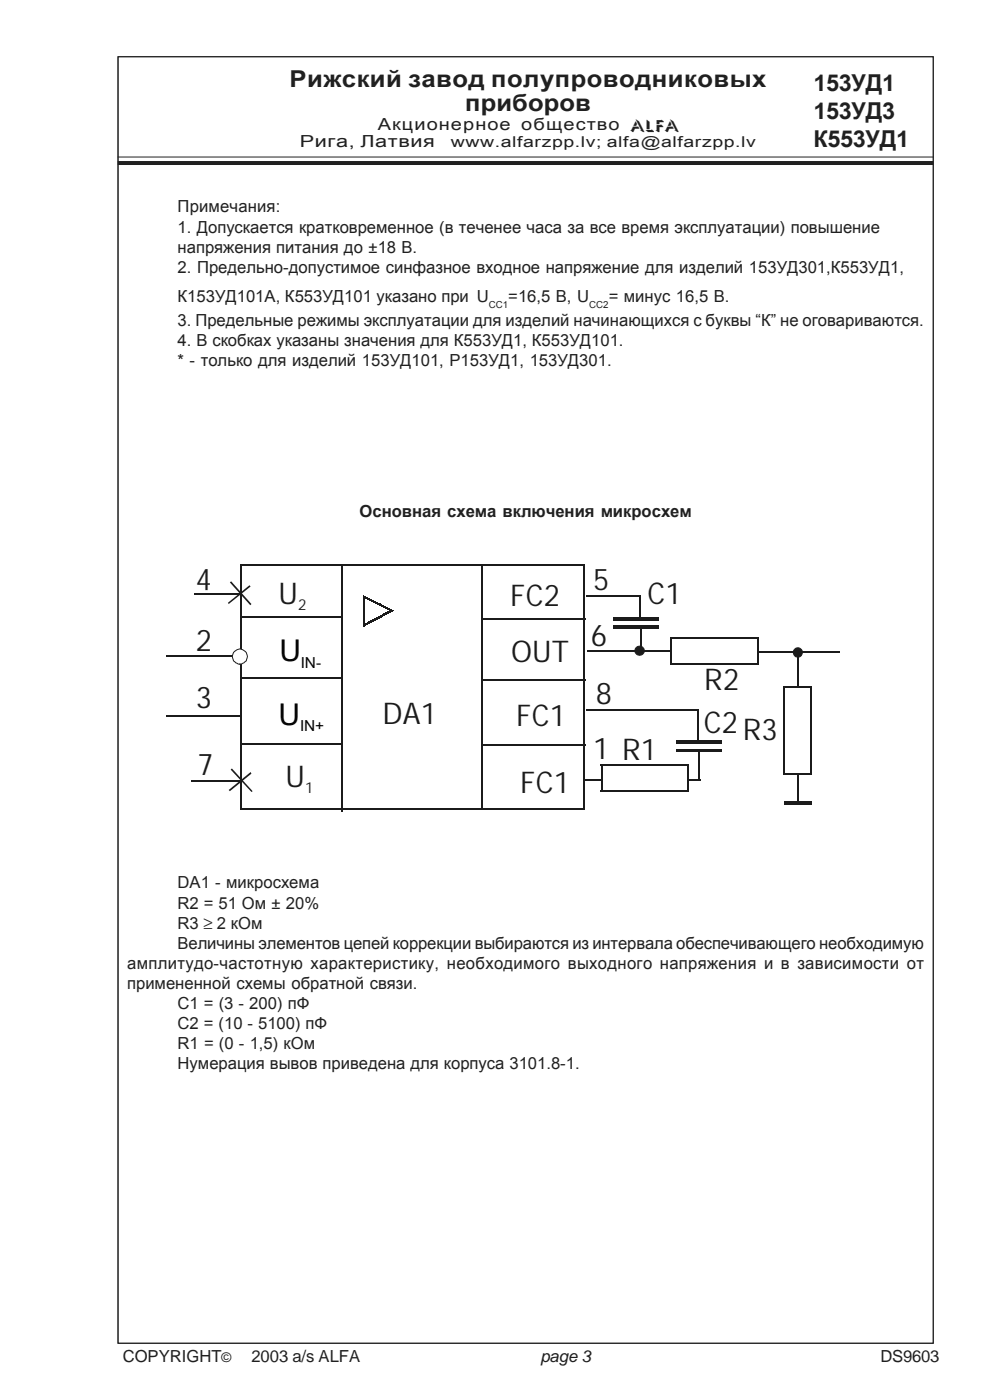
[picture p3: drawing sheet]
<svg xmlns="http://www.w3.org/2000/svg" width="210mm" height="297mm" viewBox="0 0 210 297" stroke-linecap="round" stroke-linejoin="round" font-family="sans-serif">
<defs><g id="words">
<g font-size="6.3" fill="#1f1a17">
<text x="41.6" y="125.3">4</text>
<text x="125.9" y="125.3">5</text>
<text x="59.1" y="128.1">U</text>
<text x="108.2" y="128.6">FC2</text>
<text x="137.4" y="128.1">C1</text>
<text x="125.3" y="137">6</text>
<text x="41.6" y="138">2</text>
<text x="108.4" y="140.5">OUT</text>
<text x="126.4" y="149.3">8</text>
<text x="149.4" y="146.4">R2</text>
<text x="41.6" y="150.1">3</text>
<text x="81.1" y="153.5">DA1</text>
<text x="109.5" y="153.9">FC1</text>
<text x="149.3" y="155.5">C2R3</text>
<text x="125.9" y="161.1">1 R1</text>
<text x="41.9" y="164.5">7</text>
<text x="60.5" y="166.9">U</text>
<text x="110.4" y="168.3">FC1</text>
</g>
<g font-size="6.3">
<text x="59.3" y="140.3">U</text>
<text x="59.1" y="153.8">U</text>
</g>
<g font-size="4.9" fill="#231f20">
<text x="61.4" y="18.4">Рижский завод полупроводниковых</text>
<text x="98.7" y="23.5">приборов</text>
<text x="172.6" y="19.2">153УД1</text>
<text x="172.6" y="25.2">153УД3</text>
<text x="172.6" y="31.2">К553УД1</text>
</g>
<g font-size="3.5" fill="#231f20">
<text x="80.1" y="27.6">Акционерное общество ALFA</text>
<text x="63.6" y="31.3">Рига, Латвия</text>
<text x="37.7" y="45">Примечания:</text>
<text x="37.7" y="53.7">напряжения питания до ±18 В.</text>
<text x="37.7" y="49.5">1. Допускается кратковременное (в теченее часа за все время эксплуатации) повышение</text>
<text x="37.7" y="58">2. Предельно-допустимое синфазное входное напряжение для изделий 153УД301,К553УД1,</text>
<text x="37.7" y="64.1">К153УД101А, К553УД101 указано при U</text>
<text x="107.8" y="64.1">=16,5 В, U</text>
<text x="129.1" y="64.1">= минус 16,5 В.</text>
<text x="37.7" y="69.3">3. Предельные режимы эксплуатации для изделий начинающихся с буквы “К” не оговариваются.</text>
<text x="37.7" y="77.7">* - только для изделий 153УД101, Р153УД1, 153УД301.</text>
<text x="37.7" y="73.5">4. В скобках указаны значения для К553УД1, К553УД101.</text>
<text x="76.3" y="109.6">Основная схема включения микросхем</text>
<text x="37.7" y="188.4">DA1 - микросхема</text>
<text x="37.7" y="192.9">R2 = 51 Ом ± 20%</text>
<text x="37.7" y="197.1">R3 ≥ 2 кОм</text>
<text x="37.7" y="201.4">Величины элементов цепей коррекции выбираются из интервала обеспечивающего необходимую</text>
<text x="27" y="205.6">амплитудо-частотную характеристику, необходимого выходного напряжения и в зависимости от</text>
<text x="27" y="209.8">примененной схемы обратной связи.</text>
<text x="37.7" y="214.1">C1 = (3 - 200) пФ</text>
<text x="37.7" y="218.3">C2 = (10 - 5100) пФ</text>
<text x="37.7" y="222.5">R1 = (0 - 1,5) кОм</text>
<text x="37.7" y="226.8">Нумерация вывов приведена для корпуса 3101.8-1.</text>
<text x="26" y="288.8">COPYRIGHT</text>
<text x="53.3" y="288.8">2003 a/s ALFA</text>
<text x="114.6" y="288.8">page 3</text>
<text x="186.8" y="288.8">DS9603</text>
</g>
<text font-size="3.2" fill="#231f20" x="95.6" y="31.3">www.alfarzpp.lv; alfa@alfarzpp.lv</text>
<g font-size="3.2" fill="#1f1a17">
<text x="63.2" y="129.3">2</text>
<text x="64.8" y="168.2">1</text>
</g>
<g font-size="3.2">
<text x="63.8" y="141.6">IN-</text>
<text x="63.7" y="155.1">IN+</text>
</g>
<text font-size="2.8" fill="#231f20" x="47" y="288.8">©</text>
<g font-size="2" fill="#231f20">
<text x="103.7" y="65.3">СС1</text>
<text x="125" y="65.3">СС2</text>
</g>
</g></defs>
<path d="M25 12h173v273h-173zM25 33.3h173" fill="none" stroke="#231f20" stroke-width=".21"/>
<path d="M25 34.6h173" fill="none" stroke="#231f20" stroke-width=".85" stroke-linecap="butt"/>
<path d="M51 119.8h73.1" fill="none" stroke="#1f1a17" stroke-width=".34"/>
<g fill="#1f1a17">
<path d="M51 119.9l.3 .1z"/>
<path d="M123.7 119.9l.4 .1z"/>
<path d="M51 120h.3z"/>
<path d="M123.7 120h.4z"/>
<path d="M51 120l.3 .1z"/>
<path d="M123.7 120l.4 .1z"/>
<path d="M51 120.1h.3z"/>
<path d="M123.7 120.1h.4z"/>
<path d="M51 120.1l.3 .1z"/>
<path d="M123.7 120.1l.4 .1z"/>
<path d="M51 120.2h.3z"/>
<path d="M123.7 120.2h.4z"/>
<path d="M51 120.2l.3 .1z"/>
<path d="M123.7 120.2l.4 .1z"/>
<path d="M51 120.3h.3z"/>
<path d="M123.7 120.3h.4z"/>
<path d="M51 120.3l.3 .1z"/>
<path d="M123.7 120.3l.4 .1z"/>
<path d="M51 120.4h.3z"/>
<path d="M123.7 120.4h.4z"/>
<path d="M51 120.4l.3 .1z"/>
<path d="M123.7 120.4l.4 .1z"/>
<path d="M51 120.5h.3z"/>
<path d="M123.7 120.5h.4z"/>
<path d="M51 120.5l.3 .1z"/>
<path d="M123.7 120.5l.4 .1z"/>
<path d="M51 120.6h.3z"/>
<path d="M123.7 120.6h.4z"/>
<path d="M51 120.6l.3 .1z"/>
<path d="M123.7 120.6l.4 .1z"/>
<path d="M51 120.7h.3z"/>
<path d="M123.7 120.7h.4z"/>
<path d="M51 120.7l.3 .1z"/>
<path d="M123.7 120.7l.4 .1z"/>
<path d="M51 120.8h.3z"/>
<path d="M123.7 120.8h.4z"/>
<path d="M51 120.8l.3 .1z"/>
<path d="M123.7 120.8l.4 .1z"/>
<path d="M51 120.9h.3z"/>
<path d="M123.7 120.9h.4z"/>
<path d="M51 120.9l.3 .1z"/>
<path d="M123.7 120.9l.4 .1z"/>
<path d="M51 121h.3z"/>
<path d="M123.7 121h.4z"/>
<path d="M51 121l.3 .1z"/>
<path d="M123.7 121l.4 .1z"/>
<path d="M51 121.1h.3z"/>
<path d="M123.7 121.1h.4z"/>
<path d="M51 121.1l.3 .1z"/>
<path d="M123.7 121.1l.4 .1z"/>
<path d="M51 121.2h.3z"/>
<path d="M123.7 121.2h.4z"/>
<path d="M51 121.2l.3 .1z"/>
<path d="M123.7 121.2l.4 .1z"/>
<path d="M51 121.3h.3z"/>
<path d="M123.7 121.3h.4z"/>
<path d="M51 121.3l.3 .1z"/>
<path d="M123.7 121.3l.4 .1z"/>
<path d="M51 121.4h.3z"/>
<path d="M123.7 121.4h.4z"/>
<path d="M51 121.4l.3 .1z"/>
<path d="M123.7 121.4l.4 .1z"/>
<path d="M51 121.5h.3z"/>
<path d="M123.7 121.5h.4z"/>
<path d="M51 121.5l.3 .1z"/>
<path d="M123.7 121.5l.4 .1z"/>
<path d="M51 121.6h.3z"/>
<path d="M123.7 121.6h.4z"/>
<path d="M51 121.6l.3 .1z"/>
<path d="M123.7 121.6l.4 .1z"/>
<path d="M51 121.7h.3z"/>
<path d="M123.7 121.7h.4z"/>
<path d="M51 121.7l.3 .1z"/>
<path d="M123.7 121.7l.4 .1z"/>
<path d="M51 121.8h.3z"/>
<path d="M123.7 121.8h.4z"/>
<path d="M51 121.8l.3 .1z"/>
<path d="M123.7 121.8l.4 .1z"/>
<path d="M51 121.9h.3z"/>
<path d="M123.7 121.9h.4z"/>
<path d="M51 121.9l.3 .1z"/>
<path d="M123.7 121.9l.4 .1z"/>
<path d="M51 122h.3z"/>
<path d="M123.7 122h.4z"/>
<path d="M51 122l.3 .1z"/>
<path d="M123.7 122l.4 .1z"/>
<path d="M51 122.1h.3z"/>
<path d="M123.7 122.1h.4z"/>
<path d="M51 122.1l.3 .1z"/>
<path d="M123.7 122.1l.4 .1z"/>
<path d="M51 122.2h.3z"/>
<path d="M123.7 122.2h.4z"/>
<path d="M51 122.2l.3 .1z"/>
<path d="M123.7 122.2l.4 .1z"/>
<path d="M51 122.3h.3z"/>
<path d="M123.7 122.3h.4z"/>
<path d="M51 122.3l.3 .1z"/>
<path d="M123.7 122.3l.4 .1z"/>
<path d="M51 122.4h.3z"/>
<path d="M123.7 122.4h.4z"/>
<path d="M51 122.4l.3 .1z"/>
<path d="M123.7 122.4l.4 .1z"/>
<path d="M51 122.5h.3z"/>
<path d="M123.7 122.5h.4z"/>
<path d="M51 122.5l.3 .1z"/>
<path d="M123.7 122.5l.4 .1z"/>
<path d="M51 122.6h.3z"/>
<path d="M123.7 122.6h.4z"/>
<path d="M51 122.6l.3 .1z"/>
<path d="M123.7 122.6l.4 .1z"/>
<path d="M51 122.7h.3z"/>
<path d="M123.7 122.7h.4z"/>
<path d="M51 122.7l.3 .1z"/>
<path d="M123.7 122.7l.4 .1z"/>
<path d="M51 122.8h.3z"/>
<path d="M123.7 122.8h.4z"/>
<path d="M51 122.8l.3 .1z"/>
<path d="M123.7 122.8l.4 .1z"/>
<path d="M51 122.9h.3z"/>
<path d="M123.7 122.9h.4z"/>
<path d="M51 122.9l.3 .1z"/>
<path d="M123.7 122.9l.4 .1z"/>
<path d="M51 123h.3z"/>
<path d="M123.7 123h.4z"/>
<path d="M51 123l.3 .1z"/>
<path d="M123.7 123l.4 .1z"/>
<path d="M51 123.1h.3z"/>
<path d="M123.7 123.1h.4z"/>
<path d="M51 123.1l.3 .1z"/>
<path d="M123.7 123.1l.4 .1z"/>
<path d="M51 123.2h.3z"/>
<path d="M123.7 123.2h.4z"/>
<path d="M51 123.2l.3 .1z"/>
<path d="M123.7 123.2l.4 .1z"/>
<path d="M51 123.3h.3z"/>
<path d="M123.7 123.3h.4z"/>
<path d="M51 123.3l.3 .1z"/>
<path d="M123.7 123.3l.4 .1z"/>
<path d="M51 123.4h.3z"/>
<path d="M123.7 123.4h.4z"/>
<path d="M51 123.4l.3 .1z"/>
<path d="M123.7 123.4l.4 .1z"/>
<path d="M51 123.5h.3z"/>
<path d="M123.7 123.5h.4z"/>
<path d="M51 123.5l.3 .1z"/>
<path d="M123.7 123.5l.4 .1z"/>
<path d="M51 123.6h.3z"/>
<path d="M123.7 123.6h.4z"/>
<path d="M51 123.6l.3 .1z"/>
<path d="M123.7 123.6l.4 .1z"/>
<path d="M51 123.7h.3z"/>
<path d="M123.7 123.7h.4z"/>
<path d="M51 123.7l.3 .1z"/>
<path d="M123.7 123.7l.4 .1z"/>
<path d="M51 123.8h.3z"/>
<path d="M123.7 123.8h.4z"/>
<path d="M51 123.8l.3 .1z"/>
<path d="M123.7 123.8l.4 .1z"/>
<path d="M51 123.9h.3z"/>
<path d="M123.7 123.9h.4z"/>
<path d="M51 123.9l.3 .1z"/>
<path d="M123.7 123.9l.4 .1z"/>
<path d="M51 124h.3z"/>
<path d="M123.7 124h.4z"/>
<path d="M51 124l.3 .1z"/>
<path d="M123.7 124l.4 .1z"/>
<path d="M51 124.1h.3z"/>
<path d="M123.7 124.1h.4z"/>
<path d="M51 124.1l.3 .1z"/>
<path d="M123.7 124.1l.4 .1z"/>
<path d="M51 124.2h.3z"/>
<path d="M123.7 124.2h.4z"/>
<path d="M51 124.2l.3 .1z"/>
<path d="M123.7 124.2l.4 .1z"/>
<path d="M51 124.3h.3z"/>
<path d="M123.7 124.3h.4z"/>
<path d="M51 124.3l.3 .1z"/>
<path d="M123.7 124.3l.4 .1z"/>
<path d="M51 124.4h.3z"/>
<path d="M123.7 124.4h.4z"/>
<path d="M51 124.4l.3 .1z"/>
<path d="M123.7 124.4l.4 .1z"/>
<path d="M51 124.5h.3z"/>
<path d="M123.7 124.5h.4z"/>
<path d="M51 124.5l.3 .1z"/>
<path d="M123.7 124.5l.4 .1z"/>
<path d="M51 124.6h.3z"/>
<path d="M123.7 124.6h.4z"/>
<path d="M51 124.6l.3 .1z"/>
<path d="M123.7 124.6l.4 .1z"/>
<path d="M51 124.7h.3z"/>
<path d="M123.7 124.7h.4z"/>
<path d="M51 124.7l.3 .1z"/>
<path d="M123.7 124.7l.4 .1z"/>
<path d="M51 124.8h.3z"/>
<path d="M123.7 124.8h.4z"/>
<path d="M51 124.8l.3 .1z"/>
<path d="M123.7 124.8l.4 .1z"/>
<path d="M51 124.9h.3z"/>
<path d="M123.7 124.9h.4z"/>
<path d="M51 124.9l.3 .1z"/>
<path d="M123.7 124.9l.4 .1z"/>
<path d="M51 125h.3z"/>
<path d="M123.7 125h.4z"/>
<path d="M51 125l.3 .1z"/>
<path d="M123.7 125l.4 .1z"/>
<path d="M51 125.1h.3z"/>
<path d="M123.7 125.1h.4z"/>
<path d="M51 125.1l.3 .1z"/>
<path d="M123.7 125.1l.4 .1z"/>
<path d="M51 125.2h.3z"/>
<path d="M123.7 125.2h.4z"/>
<path d="M51 125.2l.3 .1z"/>
<path d="M123.7 125.2l.4 .1z"/>
<path d="M51 125.3h.3z"/>
<path d="M123.7 125.3h.4z"/>
<path d="M51 125.3l.3 .1z"/>
<path d="M123.7 125.3l.4 .1z"/>
<path d="M51 125.4h.3z"/>
<path d="M123.7 125.4h.4z"/>
<path d="M51 125.4l.3 .1z"/>
<path d="M123.7 125.4l.4 .1z"/>
<path d="M51 125.5h.3z"/>
<path d="M123.7 125.5h.4z"/>
<path d="M51 125.5l.3 .1z"/>
<path d="M123.7 125.5l.4 .1z"/>
<path d="M51 125.6h.3z"/>
<path d="M123.7 125.6h.4z"/>
<path d="M51 125.6l.3 .1z"/>
<path d="M123.7 125.6l.4 .1z"/>
<path d="M51 125.7h.3z"/>
<path d="M123.7 125.7h.4z"/>
<path d="M51 125.7l.3 .1z"/>
<path d="M123.7 125.7l.4 .1z"/>
<path d="M51 125.8h.3z"/>
<path d="M123.7 125.8h.4z"/>
<path d="M51 125.8l.3 .1z"/>
<path d="M123.7 125.8l.4 .1z"/>
<path d="M51 125.9h.3z"/>
<path d="M123.7 125.9h.4z"/>
<path d="M51 125.9l.3 .1z"/>
<path d="M123.7 125.9l.4 .1z"/>
<path d="M51 126h.3z"/>
<path d="M123.7 126h.4z"/>
<path d="M51 126l.3 .1z"/>
<path d="M123.7 126l.4 .1z"/>
<path d="M51 126.1h.3z"/>
<path d="M123.7 126.1h.4z"/>
<path d="M51 126.1l.3 .1z"/>
<path d="M123.7 126.1l.4 .1z"/>
<path d="M51 126.2h.3z"/>
<path d="M123.7 126.2h.4z"/>
<path d="M51 126.2l.3 .1z"/>
<path d="M123.7 126.2l.4 .1z"/>
<path d="M51 126.3h.3z"/>
<path d="M123.7 126.3h.4z"/>
<path d="M51 126.3l.3 .1z"/>
<path d="M123.7 126.3l.4 .1z"/>
<path d="M51 126.4h.3z"/>
<path d="M123.7 126.4h.4z"/>
<path d="M51 126.4l.3 .1z"/>
<path d="M123.7 126.4l.4 .1z"/>
<path d="M51 126.5h.3z"/>
<path d="M123.7 126.5h.4z"/>
<path d="M51 126.5l.3 .1z"/>
<path d="M123.7 126.5l.4 .1z"/>
<path d="M51 126.6h.3z"/>
<path d="M123.7 126.6h.4z"/>
<path d="M51 126.6l.3 .1z"/>
<path d="M123.7 126.6l.4 .1z"/>
<path d="M51 126.7h.3z"/>
<path d="M123.7 126.7h.4z"/>
<path d="M51 126.7l.3 .1z"/>
<path d="M123.7 126.7l.4 .1z"/>
<path d="M51 126.8h.3z"/>
<path d="M123.7 126.8h.4z"/>
<path d="M51 126.8l.3 .1z"/>
<path d="M123.7 126.8l.4 .1z"/>
<path d="M51 126.9h.3z"/>
<path d="M123.7 126.9h.4z"/>
<path d="M51 126.9l.3 .1z"/>
<path d="M123.7 126.9l.4 .1z"/>
<path d="M51 127h.3z"/>
<path d="M123.7 127h.4z"/>
<path d="M51 127l.3 .1z"/>
<path d="M123.7 127l.4 .1z"/>
<path d="M51 127.1h.3z"/>
<path d="M123.7 127.1h.4z"/>
<path d="M51 127.1l.3 .1z"/>
<path d="M123.7 127.1l.4 .1z"/>
<path d="M51 127.2h.3z"/>
<path d="M123.7 127.2h.4z"/>
<path d="M51 127.2l.3 .1z"/>
<path d="M123.7 127.2l.4 .1z"/>
<path d="M51 127.3h.3z"/>
<path d="M123.7 127.3h.4z"/>
<path d="M51 127.3l.3 .1z"/>
<path d="M123.7 127.3l.4 .1z"/>
<path d="M51 127.4h.3z"/>
<path d="M123.7 127.4h.4z"/>
<path d="M51 127.4l.3 .1z"/>
<path d="M123.7 127.4l.4 .1z"/>
<path d="M51 127.5h.3z"/>
<path d="M123.7 127.5h.4z"/>
<path d="M51 127.5l.3 .1z"/>
<path d="M123.7 127.5l.4 .1z"/>
<path d="M51 127.6h.3z"/>
<path d="M123.7 127.6h.4z"/>
<path d="M51 127.6l.3 .1z"/>
<path d="M123.7 127.6l.4 .1z"/>
<path d="M51 127.7h.3z"/>
<path d="M123.7 127.7h.4z"/>
<path d="M51 127.7l.3 .1z"/>
<path d="M123.7 127.7l.4 .1z"/>
<path d="M51 127.8h.3z"/>
<path d="M123.7 127.8h.4z"/>
<path d="M51 127.8l.3 .1z"/>
<path d="M123.7 127.8l.4 .1z"/>
<path d="M51 127.9h.3z"/>
<path d="M123.7 127.9h.4z"/>
<path d="M51 127.9l.3 .1z"/>
<path d="M123.7 127.9l.4 .1z"/>
<path d="M51 128h.3z"/>
<path d="M123.7 128h.4z"/>
<path d="M51 128l.3 .1z"/>
<path d="M123.7 128l.4 .1z"/>
<path d="M51 128.1h.3z"/>
<path d="M123.7 128.1h.4z"/>
<path d="M51 128.1l.3 .1z"/>
<path d="M123.7 128.1l.4 .1z"/>
<path d="M51 128.2h.3z"/>
<path d="M123.7 128.2h.4z"/>
<path d="M51 128.2l.3 .1z"/>
<path d="M123.7 128.2l.4 .1z"/>
<path d="M51 128.3h.3z"/>
<path d="M123.7 128.3h.4z"/>
<path d="M51 128.3l.3 .1z"/>
<path d="M123.7 128.3l.4 .1z"/>
<path d="M51 128.4h.3z"/>
<path d="M123.7 128.4h.4z"/>
<path d="M51 128.4l.3 .1z"/>
<path d="M123.7 128.4l.4 .1z"/>
<path d="M51 128.5h.3z"/>
<path d="M123.7 128.5h.4z"/>
<path d="M51 128.5l.3 .1z"/>
<path d="M123.7 128.5l.4 .1z"/>
<path d="M51 128.6h.3z"/>
<path d="M123.7 128.6h.4z"/>
<path d="M51 128.6l.3 .1z"/>
<path d="M123.7 128.6l.4 .1z"/>
<path d="M51 128.7h.3z"/>
<path d="M123.7 128.7h.4z"/>
<path d="M51 128.7l.3 .1z"/>
<path d="M123.7 128.7l.4 .1z"/>
<path d="M51 128.8h.3z"/>
<path d="M123.7 128.8h.4z"/>
<path d="M51 128.8l.3 .1z"/>
<path d="M123.7 128.8l.4 .1z"/>
<path d="M51 128.9h.3z"/>
<path d="M123.7 128.9h.4z"/>
<path d="M51 128.9l.3 .1z"/>
<path d="M123.7 128.9l.4 .1z"/>
<path d="M51 129h.3z"/>
<path d="M123.7 129h.4z"/>
<path d="M51 129l.3 .1z"/>
<path d="M123.7 129l.4 .1z"/>
<path d="M51 129.1h.3z"/>
<path d="M123.7 129.1h.4z"/>
<path d="M51 129.1l.3 .1z"/>
<path d="M123.7 129.1l.4 .1z"/>
<path d="M51 129.2h.3z"/>
<path d="M123.7 129.2h.4z"/>
<path d="M51 129.2l.3 .1z"/>
<path d="M123.7 129.2l.4 .1z"/>
<path d="M51 129.3h.3z"/>
<path d="M123.7 129.3h.4z"/>
<path d="M51 129.3l.3 .1z"/>
<path d="M123.7 129.3l.4 .1z"/>
<path d="M51 129.4h.3z"/>
<path d="M123.7 129.4h.4z"/>
<path d="M51 129.4l.3 .1z"/>
<path d="M123.7 129.4l.4 .1z"/>
<path d="M51 129.5h.3z"/>
<path d="M123.7 129.5h.4z"/>
<path d="M51 129.5l.3 .1z"/>
<path d="M123.7 129.5l.4 .1z"/>
<path d="M51 129.6h.3z"/>
<path d="M123.7 129.6h.4z"/>
<path d="M51 129.6l.3 .1z"/>
<path d="M123.7 129.6l.4 .1z"/>
<path d="M51 129.7h.3z"/>
<path d="M123.7 129.7h.4z"/>
<path d="M51 129.7l.3 .1z"/>
<path d="M123.7 129.7l.4 .1z"/>
<path d="M51 129.8h.3z"/>
<path d="M123.7 129.8h.4z"/>
<path d="M51 129.8l.3 .1z"/>
<path d="M123.7 129.8l.4 .1z"/>
<path d="M51 129.9h.3z"/>
<path d="M123.7 129.9h.4z"/>
<path d="M51 129.9l.3 .1z"/>
<path d="M123.7 129.9l.4 .1z"/>
<path d="M51 130h.3z"/>
<path d="M123.7 130h.4z"/>
<path d="M51 130l.3 .1z"/>
<path d="M123.7 130l.4 .1z"/>
<path d="M51 130.1h.3z"/>
<path d="M123.7 130.1h.4z"/>
<path d="M51 130.1l.3 .1z"/>
<path d="M123.7 130.1l.4 .1z"/>
<path d="M51 130.2h.3z"/>
<path d="M123.7 130.2h.4z"/>
<path d="M51 130.2l.3 .1z"/>
<path d="M123.7 130.2l.4 .1z"/>
<path d="M51 130.3h.3z"/>
<path d="M123.7 130.3h.4z"/>
<path d="M51 130.3l.3 .1z"/>
<path d="M123.7 130.3l.4 .1z"/>
<path d="M51 130.4h.3z"/>
<path d="M123.7 130.4h.4z"/>
<path d="M51 130.4l.3 .1z"/>
<path d="M123.7 130.4l.4 .1z"/>
<path d="M51 130.5h.3z"/>
<path d="M123.7 130.5h.4z"/>
<path d="M51 130.5l.3 .1z"/>
<path d="M123.7 130.5l.4 .1z"/>
<path d="M51 130.6h.3z"/>
<path d="M123.7 130.6h.4z"/>
<path d="M51 130.6l.3 .1z"/>
<path d="M123.7 130.6l.4 .1z"/>
<path d="M51 130.7h.3z"/>
<path d="M123.7 130.7h.4z"/>
<path d="M51 130.7l.3 .1z"/>
<path d="M123.7 130.7l.4 .1z"/>
<path d="M51 130.8h.3z"/>
<path d="M123.7 130.8h.4z"/>
<path d="M51 130.8l.3 .1z"/>
<path d="M123.7 130.8l.4 .1z"/>
<path d="M51 130.9h.3z"/>
<path d="M123.7 130.9h.4z"/>
<path d="M51 130.9l.3 .1z"/>
<path d="M123.7 130.9l.4 .1z"/>
<path d="M51 131h.3z"/>
<path d="M123.7 131h.4z"/>
<path d="M51 131l.3 .1z"/>
<path d="M123.7 131l.4 .1z"/>
<path d="M51 131.1h.3z"/>
<path d="M123.7 131.1h.4z"/>
<path d="M51 131.1l.3 .1z"/>
<path d="M123.7 131.1l.4 .1z"/>
<path d="M51 131.2h.3z"/>
<path d="M123.7 131.2h.4z"/>
<path d="M51 131.2l.3 .1z"/>
<path d="M123.7 131.2l.4 .1z"/>
<path d="M51 131.3h.3z"/>
<path d="M123.7 131.3h.4z"/>
<path d="M51 131.3l.3 .1z"/>
<path d="M123.7 131.3l.4 .1z"/>
<path d="M51 131.4h.3z"/>
<path d="M123.7 131.4h.4z"/>
<path d="M51 131.4l.3 .1z"/>
<path d="M123.7 131.4l.4 .1z"/>
<path d="M51 131.5h.3z"/>
<path d="M123.7 131.5h.4z"/>
<path d="M51 131.5l.3 .1z"/>
<path d="M123.7 131.5l.4 .1z"/>
<path d="M51 131.6h.3z"/>
<path d="M123.7 131.6h.4z"/>
<path d="M51 131.6l.3 .1z"/>
<path d="M123.7 131.6l.4 .1z"/>
<path d="M51 131.7h.3z"/>
<path d="M123.7 131.7h.4z"/>
<path d="M51 131.7l.3 .1z"/>
<path d="M123.7 131.7l.4 .1z"/>
<path d="M51 131.8h.3z"/>
<path d="M123.7 131.8h.4z"/>
<path d="M51 131.8l.3 .1z"/>
<path d="M123.7 131.8l.4 .1z"/>
<path d="M51 131.9h.3z"/>
<path d="M123.7 131.9h.4z"/>
<path d="M51 131.9l.3 .1z"/>
<path d="M123.7 131.9l.4 .1z"/>
<path d="M51 132h.3z"/>
<path d="M123.7 132h.4z"/>
<path d="M51 132l.3 .1z"/>
<path d="M123.7 132l.4 .1z"/>
<path d="M51 132.1h.3z"/>
<path d="M123.7 132.1h.4z"/>
<path d="M51 132.1l.3 .1z"/>
<path d="M123.7 132.1l.4 .1z"/>
<path d="M51 132.2h.3z"/>
<path d="M123.7 132.2h.4z"/>
<path d="M51 132.2l.3 .1z"/>
<path d="M123.7 132.2l.4 .1z"/>
<path d="M51 132.3h.3z"/>
<path d="M123.7 132.3h.4z"/>
<path d="M51 132.3l.3 .1z"/>
<path d="M123.7 132.3l.4 .1z"/>
<path d="M51 132.4h.3z"/>
<path d="M123.7 132.4h.4z"/>
<path d="M51 132.4l.3 .1z"/>
<path d="M123.7 132.4l.4 .1z"/>
<path d="M51 132.5h.3z"/>
<path d="M123.7 132.5h.4z"/>
<path d="M51 132.5l.3 .1z"/>
<path d="M123.7 132.5l.4 .1z"/>
<path d="M51 132.6h.3z"/>
<path d="M123.7 132.6h.4z"/>
<path d="M51 132.6l.3 .1z"/>
<path d="M123.7 132.6l.4 .1z"/>
<path d="M51 132.7h.3z"/>
<path d="M123.7 132.7h.4z"/>
<path d="M51 132.7l.3 .1z"/>
<path d="M123.7 132.7l.4 .1z"/>
<path d="M51 132.8h.3z"/>
<path d="M123.7 132.8h.4z"/>
<path d="M51 132.8l.3 .1z"/>
<path d="M123.7 132.8l.4 .1z"/>
<path d="M51 132.9h.3z"/>
<path d="M123.7 132.9h.4z"/>
<path d="M51 132.9l.3 .1z"/>
<path d="M123.7 132.9l.4 .1z"/>
<path d="M51 133h.3z"/>
<path d="M123.7 133h.4z"/>
<path d="M51 133l.3 .1z"/>
<path d="M123.7 133l.4 .1z"/>
<path d="M51 133.1h.3z"/>
<path d="M123.7 133.1h.4z"/>
<path d="M51 133.1l.3 .1z"/>
<path d="M123.7 133.1l.4 .1z"/>
<path d="M51 133.2h.3z"/>
<path d="M123.7 133.2h.4z"/>
<path d="M51 133.2l.3 .1z"/>
<path d="M123.7 133.2l.4 .1z"/>
<path d="M51 133.3h.3z"/>
<path d="M123.7 133.3h.4z"/>
<path d="M51 133.3l.3 .1z"/>
<path d="M123.7 133.3l.4 .1z"/>
<path d="M51 133.4h.3z"/>
<path d="M123.7 133.4h.4z"/>
<path d="M51 133.4l.3 .1z"/>
<path d="M123.7 133.4l.4 .1z"/>
<path d="M51 133.5h.3z"/>
<path d="M123.7 133.5h.4z"/>
<path d="M51 133.5l.3 .1z"/>
<path d="M123.7 133.5l.4 .1z"/>
<path d="M51 133.6h.3z"/>
<path d="M123.7 133.6h.4z"/>
<path d="M51 133.6l.3 .1z"/>
<path d="M123.7 133.6l.4 .1z"/>
<path d="M51 133.7h.3z"/>
<path d="M123.7 133.7h.4z"/>
<path d="M51 133.7l.3 .1z"/>
<path d="M123.7 133.7l.4 .1z"/>
<path d="M51 133.8h.3z"/>
<path d="M123.7 133.8h.4z"/>
<path d="M51 133.8l.3 .1z"/>
<path d="M123.7 133.8l.4 .1z"/>
<path d="M51 133.9h.3z"/>
<path d="M123.7 133.9h.4z"/>
<path d="M51 133.9l.3 .1z"/>
<path d="M123.7 133.9l.4 .1z"/>
<path d="M51 134h.3z"/>
<path d="M123.7 134h.4z"/>
<path d="M51 134l.3 .1z"/>
<path d="M123.7 134l.4 .1z"/>
<path d="M51 134.1h.3z"/>
<path d="M123.7 134.1h.4z"/>
<path d="M51 134.1l.3 .1z"/>
<path d="M123.7 134.1l.4 .1z"/>
<path d="M51 134.2h.3z"/>
<path d="M123.7 134.2h.4z"/>
<path d="M51 134.2l.3 .1z"/>
<path d="M123.7 134.2l.4 .1z"/>
<path d="M51 134.3h.3z"/>
<path d="M123.7 134.3h.4z"/>
<path d="M51 134.3l.3 .1z"/>
<path d="M123.7 134.3l.4 .1z"/>
<path d="M51 134.4h.3z"/>
<path d="M123.7 134.4h.4z"/>
<path d="M51 134.4l.3 .1z"/>
<path d="M123.7 134.4l.4 .1z"/>
<path d="M51 134.5h.3z"/>
<path d="M123.7 134.5h.4z"/>
<path d="M51 134.5l.3 .1z"/>
<path d="M123.7 134.5l.4 .1z"/>
<path d="M51 134.6h.3z"/>
<path d="M123.7 134.6h.4z"/>
<path d="M51 134.6l.3 .1z"/>
<path d="M123.7 134.6l.4 .1z"/>
<path d="M51 134.7h.3z"/>
<path d="M123.7 134.7h.4z"/>
<path d="M51 134.7l.3 .1z"/>
<path d="M123.7 134.7l.4 .1z"/>
<path d="M51 134.8h.3z"/>
<path d="M123.7 134.8h.4z"/>
<path d="M51 134.8l.3 .1z"/>
<path d="M123.7 134.8l.4 .1z"/>
<path d="M51 134.9h.3z"/>
<path d="M123.7 134.9h.4z"/>
<path d="M51 134.9l.3 .1z"/>
<path d="M123.7 134.9l.4 .1z"/>
<path d="M51 135h.3z"/>
<path d="M123.7 135h.4z"/>
<path d="M51 135l.3 .1z"/>
<path d="M123.7 135l.4 .1z"/>
<path d="M51 135.1h.3z"/>
<path d="M123.7 135.1h.4z"/>
<path d="M51 135.1l.3 .1z"/>
<path d="M123.7 135.1l.4 .1z"/>
<path d="M51 135.2h.3z"/>
<path d="M123.7 135.2h.4z"/>
<path d="M51 135.2l.3 .1z"/>
<path d="M123.7 135.2l.4 .1z"/>
<path d="M51 135.3h.3z"/>
<path d="M123.7 135.3h.4z"/>
<path d="M51 135.3l.3 .1z"/>
<path d="M123.7 135.3l.4 .1z"/>
<path d="M51 135.4h.3z"/>
<path d="M123.7 135.4h.4z"/>
<path d="M51 135.4l.3 .1z"/>
<path d="M123.7 135.4l.4 .1z"/>
<path d="M51 135.5h.3z"/>
<path d="M123.7 135.5h.4z"/>
<path d="M51 135.5l.3 .1z"/>
<path d="M123.7 135.5l.4 .1z"/>
<path d="M51 135.6h.3z"/>
<path d="M123.7 135.6h.4z"/>
<path d="M51 135.6l.3 .1z"/>
<path d="M123.7 135.6l.4 .1z"/>
<path d="M51 135.7h.3z"/>
<path d="M123.7 135.7h.4z"/>
<path d="M51 135.7l.3 .1z"/>
<path d="M123.7 135.7l.4 .1z"/>
<path d="M51 135.8h.3z"/>
<path d="M123.7 135.8h.4z"/>
<path d="M51 135.8l.3 .1z"/>
<path d="M123.7 135.8l.4 .1z"/>
<path d="M51 135.9h.3z"/>
<path d="M123.7 135.9h.4z"/>
<path d="M51 135.9l.3 .1z"/>
<path d="M123.7 135.9l.4 .1z"/>
<path d="M51 136h.3z"/>
<path d="M123.7 136h.4z"/>
<path d="M51 136l.3 .1z"/>
<path d="M123.7 136l.4 .1z"/>
<path d="M51 136.1h.3z"/>
<path d="M123.7 136.1h.4z"/>
<path d="M51 136.1l.3 .1z"/>
<path d="M123.7 136.1l.4 .1z"/>
<path d="M51 136.2h.3z"/>
<path d="M123.7 136.2h.4z"/>
<path d="M51 136.2l.3 .1z"/>
<path d="M123.7 136.2l.4 .1z"/>
<path d="M51 136.3h.3z"/>
<path d="M123.7 136.3h.4z"/>
<path d="M51 136.3l.3 .1z"/>
<path d="M123.7 136.3l.4 .1z"/>
<path d="M51 136.4h.3z"/>
<path d="M123.7 136.4h.4z"/>
<path d="M51 136.4l.3 .1z"/>
<path d="M123.7 136.4l.4 .1z"/>
<path d="M51 136.5h.3z"/>
<path d="M123.7 136.5h.4z"/>
<path d="M51 136.5l.3 .1z"/>
<path d="M123.7 136.5l.4 .1z"/>
<path d="M51 136.6h.3z"/>
<path d="M123.7 136.6h.4z"/>
<path d="M51 136.6l.3 .1z"/>
<path d="M123.7 136.6l.4 .1z"/>
<path d="M51 136.7h.3z"/>
<path d="M123.7 136.7h.4z"/>
<path d="M51 136.7l.3 .1z"/>
<path d="M123.7 136.7l.4 .1z"/>
<path d="M51 136.8h.3z"/>
<path d="M123.7 136.8h.4z"/>
<path d="M51 136.8l.3 .1z"/>
<path d="M123.7 136.8l.4 .1z"/>
<path d="M51 136.9h.3z"/>
<path d="M123.7 136.9h.4z"/>
<path d="M51 136.9l.3 .1z"/>
<path d="M123.7 136.9l.4 .1z"/>
<path d="M51 137h.3z"/>
<path d="M123.7 137h.4z"/>
<path d="M51 137l.3 .1z"/>
<path d="M123.7 137l.4 .1z"/>
<path d="M51 137.1h.3z"/>
<path d="M123.7 137.1h.4z"/>
<path d="M51 137.1l.3 .1z"/>
<path d="M123.7 137.1l.4 .1z"/>
<path d="M51 137.2h.3z"/>
<path d="M123.7 137.2h.4z"/>
<path d="M51 137.2l.3 .1z"/>
<path d="M123.7 137.2l.4 .1z"/>
<path d="M51 137.3h.3z"/>
<path d="M123.7 137.3h.4z"/>
<path d="M51 137.3l.3 .1z"/>
<path d="M123.7 137.3l.4 .1z"/>
<path d="M51 137.4h.3z"/>
<path d="M123.7 137.4h.4z"/>
<path d="M51 137.4l.3 .1z"/>
<path d="M123.7 137.4l.4 .1z"/>
<path d="M51 137.5h.3z"/>
<path d="M123.7 137.5h.4z"/>
<path d="M51 137.5l.3 .1z"/>
<path d="M123.7 137.5l.4 .1z"/>
<path d="M51 137.6h.3z"/>
<path d="M123.7 137.6h.4z"/>
<path d="M51 137.6l.3 .1z"/>
<path d="M123.7 137.6l.4 .1z"/>
<path d="M51 137.7h.3z"/>
<path d="M123.7 137.7h.4z"/>
<path d="M51 137.7l.3 .1z"/>
<path d="M123.7 137.7l.4 .1z"/>
<path d="M51 137.8h.3z"/>
<path d="M123.7 137.8h.4z"/>
<path d="M51 137.8l.3 .1z"/>
<path d="M123.7 137.8l.4 .1z"/>
<path d="M51 137.9h.3z"/>
<path d="M123.7 137.9h.4z"/>
<path d="M51 137.9l.3 .1z"/>
<path d="M123.7 137.9l.4 .1z"/>
<path d="M51 138h.3z"/>
<path d="M123.7 138h.4z"/>
<path d="M51 138l.3 .1z"/>
<path d="M123.7 138l.4 .1z"/>
<path d="M51 138.1h.3z"/>
<path d="M123.7 138.1h.4z"/>
<path d="M51 138.1l.3 .1z"/>
<path d="M123.7 138.1l.4 .1z"/>
<path d="M51 138.2h.3z"/>
<path d="M123.7 138.2h.4z"/>
<path d="M51 138.2l.3 .1z"/>
<path d="M123.7 138.2l.4 .1z"/>
<path d="M51 138.3h.3z"/>
<path d="M123.7 138.3h.4z"/>
<path d="M51 138.3l.3 .1z"/>
<path d="M123.7 138.3l.4 .1z"/>
<path d="M51 138.4h.3z"/>
<path d="M123.7 138.4h.4z"/>
<path d="M51 138.4l.3 .1z"/>
<path d="M123.7 138.4l.4 .1z"/>
<path d="M51 138.5h.3z"/>
<path d="M123.7 138.5h.4z"/>
<path d="M51 138.5l.3 .1z"/>
<path d="M123.7 138.5l.4 .1z"/>
<path d="M51 138.6h.3z"/>
<path d="M123.7 138.6h.4z"/>
<path d="M51 138.6l.3 .1z"/>
<path d="M123.7 138.6l.4 .1z"/>
<path d="M51 138.7h.3z"/>
<path d="M123.7 138.7h.4z"/>
<path d="M51 138.7l.3 .1z"/>
<path d="M123.7 138.7l.4 .1z"/>
<path d="M51 138.8h.3z"/>
<path d="M123.7 138.8h.4z"/>
<path d="M51 138.8l.3 .1z"/>
<path d="M123.7 138.8l.4 .1z"/>
<path d="M51 138.9h.3z"/>
<path d="M123.7 138.9h.4z"/>
<path d="M51 138.9l.3 .1z"/>
<path d="M123.7 138.9l.4 .1z"/>
<path d="M51 139h.3z"/>
<path d="M123.7 139h.4z"/>
<path d="M51 139l.3 .1z"/>
<path d="M123.7 139l.4 .1z"/>
<path d="M51 139.1h.3z"/>
<path d="M123.7 139.1h.4z"/>
<path d="M51 139.1l.3 .1z"/>
<path d="M123.7 139.1l.4 .1z"/>
<path d="M51 139.2h.3z"/>
<path d="M123.7 139.2h.4z"/>
<path d="M51 139.2l.3 .1z"/>
<path d="M123.7 139.2l.4 .1z"/>
<path d="M51 139.3h.3z"/>
<path d="M123.7 139.3h.4z"/>
<path d="M51 139.3l.3 .1z"/>
<path d="M123.7 139.3l.4 .1z"/>
<path d="M51 139.4h.3z"/>
<path d="M123.7 139.4h.4z"/>
<path d="M51 139.4l.3 .1z"/>
<path d="M123.7 139.4l.4 .1z"/>
<path d="M51 139.5h.3z"/>
<path d="M123.7 139.5h.4z"/>
<path d="M51 139.5l.3 .1z"/>
<path d="M123.7 139.5l.4 .1z"/>
<path d="M51 139.6h.3z"/>
<path d="M123.7 139.6h.4z"/>
<path d="M51 139.6l.3 .1z"/>
<path d="M123.7 139.6l.4 .1z"/>
<path d="M51 139.7h.3z"/>
<path d="M123.7 139.7h.4z"/>
<path d="M51 139.7l.3 .1z"/>
<path d="M123.7 139.7l.4 .1z"/>
<path d="M51 139.8h.3z"/>
<path d="M123.7 139.8h.4z"/>
<path d="M51 139.8l.3 .1z"/>
<path d="M123.7 139.8l.4 .1z"/>
<path d="M51 139.9h.3z"/>
<path d="M123.7 139.9h.4z"/>
<path d="M51 139.9l.3 .1z"/>
<path d="M123.7 139.9l.4 .1z"/>
<path d="M51 140h.3z"/>
<path d="M123.7 140h.4z"/>
<path d="M51 140l.3 .1z"/>
<path d="M123.7 140l.4 .1z"/>
<path d="M51 140.1h.3z"/>
<path d="M123.7 140.1h.4z"/>
<path d="M51 140.1l.3 .1z"/>
<path d="M123.7 140.1l.4 .1z"/>
<path d="M51 140.2h.3z"/>
<path d="M123.7 140.2h.4z"/>
<path d="M51 140.2l.3 .1z"/>
<path d="M123.7 140.2l.4 .1z"/>
<path d="M51 140.3h.3z"/>
<path d="M123.7 140.3h.4z"/>
<path d="M51 140.3l.3 .1z"/>
<path d="M123.7 140.3l.4 .1z"/>
<path d="M51 140.4h.3z"/>
<path d="M123.7 140.4h.4z"/>
<path d="M51 140.4l.3 .1z"/>
<path d="M123.7 140.4l.4 .1z"/>
<path d="M51 140.5h.3z"/>
<path d="M123.7 140.5h.4z"/>
<path d="M51 140.5l.3 .1z"/>
<path d="M123.7 140.5l.4 .1z"/>
<path d="M51 140.6h.3z"/>
<path d="M123.7 140.6h.4z"/>
<path d="M51 140.6l.3 .1z"/>
<path d="M123.7 140.6l.4 .1z"/>
<path d="M51 140.7h.3z"/>
<path d="M123.7 140.7h.4z"/>
<path d="M51 140.7l.3 .1z"/>
<path d="M123.7 140.7l.4 .1z"/>
<path d="M51 140.8h.3z"/>
<path d="M123.7 140.8h.4z"/>
<path d="M51 140.8l.3 .1z"/>
<path d="M123.7 140.8l.4 .1z"/>
<path d="M51 140.9h.3z"/>
<path d="M123.7 140.9h.4z"/>
<path d="M51 140.9l.3 .1z"/>
<path d="M123.7 140.9l.4 .1z"/>
<path d="M51 141h.3z"/>
<path d="M123.7 141h.4z"/>
<path d="M51 141l.3 .1z"/>
<path d="M123.7 141l.4 .1z"/>
<path d="M51 141.1h.3z"/>
<path d="M123.7 141.1h.4z"/>
<path d="M51 141.1l.3 .1z"/>
<path d="M123.7 141.1l.4 .1z"/>
<path d="M51 141.2h.3z"/>
<path d="M123.7 141.2h.4z"/>
<path d="M51 141.2l.3 .1z"/>
<path d="M123.7 141.2l.4 .1z"/>
<path d="M51 141.3h.3z"/>
<path d="M123.7 141.3h.4z"/>
<path d="M51 141.3l.3 .1z"/>
<path d="M123.7 141.3l.4 .1z"/>
<path d="M51 141.4h.3z"/>
<path d="M123.7 141.4h.4z"/>
<path d="M51 141.4l.3 .1z"/>
<path d="M123.7 141.4l.4 .1z"/>
<path d="M51 141.5h.3z"/>
<path d="M123.7 141.5h.4z"/>
<path d="M51 141.5l.3 .1z"/>
<path d="M123.7 141.5l.4 .1z"/>
<path d="M51 141.6h.3z"/>
<path d="M123.7 141.6h.4z"/>
<path d="M51 141.6l.3 .1z"/>
<path d="M123.7 141.6l.4 .1z"/>
<path d="M51 141.7h.3z"/>
<path d="M123.7 141.7h.4z"/>
<path d="M51 141.7l.3 .1z"/>
<path d="M123.7 141.7l.4 .1z"/>
<path d="M51 141.8h.3z"/>
<path d="M123.7 141.8h.4z"/>
<path d="M51 141.8l.3 .1z"/>
<path d="M123.7 141.8l.4 .1z"/>
<path d="M51 141.9h.3z"/>
<path d="M123.7 141.9h.4z"/>
<path d="M51 141.9l.3 .1z"/>
<path d="M123.7 141.9l.4 .1z"/>
<path d="M51 142h.3z"/>
<path d="M123.7 142h.4z"/>
<path d="M51 142l.3 .1z"/>
<path d="M123.7 142l.4 .1z"/>
<path d="M51 142.1h.3z"/>
<path d="M123.7 142.1h.4z"/>
<path d="M51 142.1l.3 .1z"/>
<path d="M123.7 142.1l.4 .1z"/>
<path d="M51 142.2h.3z"/>
<path d="M123.7 142.2h.4z"/>
<path d="M51 142.2l.3 .1z"/>
<path d="M123.7 142.2l.4 .1z"/>
<path d="M51 142.3h.3z"/>
<path d="M123.7 142.3h.4z"/>
<path d="M51 142.3l.3 .1z"/>
<path d="M123.7 142.3l.4 .1z"/>
<path d="M51 142.4h.3z"/>
<path d="M123.7 142.4h.4z"/>
<path d="M51 142.4l.3 .1z"/>
<path d="M123.7 142.4l.4 .1z"/>
<path d="M51 142.5h.3z"/>
<path d="M123.7 142.5h.4z"/>
<path d="M51 142.5l.3 .1z"/>
<path d="M123.7 142.5l.4 .1z"/>
<path d="M51 142.6h.3z"/>
<path d="M123.7 142.6h.4z"/>
<path d="M51 142.6l.3 .1z"/>
<path d="M123.7 142.6l.4 .1z"/>
<path d="M51 142.7h.3z"/>
<path d="M123.7 142.7h.4z"/>
<path d="M51 142.7l.3 .1z"/>
<path d="M123.7 142.7l.4 .1z"/>
<path d="M51 142.8h.3z"/>
<path d="M123.7 142.8h.4z"/>
<path d="M51 142.8l.3 .1z"/>
<path d="M123.7 142.8l.4 .1z"/>
<path d="M51 142.9h.3z"/>
<path d="M123.7 142.9h.4z"/>
<path d="M51 142.9l.3 .1z"/>
<path d="M123.7 142.9l.4 .1z"/>
<path d="M51 143h.3z"/>
<path d="M123.7 143h.4z"/>
<path d="M51 143l.3 .1z"/>
<path d="M123.7 143l.4 .1z"/>
<path d="M51 143.1h.3z"/>
<path d="M123.7 143.1h.4z"/>
<path d="M51 143.1l.3 .1z"/>
<path d="M123.7 143.1l.4 .1z"/>
<path d="M51 143.2h.3z"/>
<path d="M123.7 143.2h.4z"/>
<path d="M51 143.2l.3 .1z"/>
<path d="M123.7 143.2l.4 .1z"/>
<path d="M51 143.3h.3z"/>
<path d="M123.7 143.3h.4z"/>
<path d="M51 143.3l.3 .1z"/>
<path d="M123.7 143.3l.4 .1z"/>
<path d="M51 143.4h.3z"/>
<path d="M123.7 143.4h.4z"/>
<path d="M51 143.4l.3 .1z"/>
<path d="M123.7 143.4l.4 .1z"/>
<path d="M51 143.5h.3z"/>
<path d="M123.7 143.5h.4z"/>
<path d="M51 143.5l.3 .1z"/>
<path d="M123.7 143.5l.4 .1z"/>
<path d="M51 143.6h.3z"/>
<path d="M123.7 143.6h.4z"/>
<path d="M51 143.6l.3 .1z"/>
<path d="M123.7 143.6l.4 .1z"/>
<path d="M51 143.7h.3z"/>
<path d="M123.7 143.7h.4z"/>
<path d="M51 143.7l.3 .1z"/>
<path d="M123.7 143.7l.4 .1z"/>
<path d="M51 143.8h.3z"/>
<path d="M123.7 143.8h.4z"/>
<path d="M51 143.8l.3 .1z"/>
<path d="M123.7 143.8l.4 .1z"/>
<path d="M51 143.9h.3z"/>
<path d="M123.7 143.9h.4z"/>
<path d="M51 143.9l.3 .1z"/>
<path d="M123.7 143.9l.4 .1z"/>
<path d="M51 144h.3z"/>
<path d="M123.7 144h.4z"/>
<path d="M51 144l.3 .1z"/>
<path d="M123.7 144l.4 .1z"/>
<path d="M51 144.1h.3z"/>
<path d="M123.7 144.1h.4z"/>
<path d="M51 144.1l.3 .1z"/>
<path d="M123.7 144.1l.4 .1z"/>
<path d="M51 144.2h.3z"/>
<path d="M123.7 144.2h.4z"/>
<path d="M51 144.2l.3 .1z"/>
<path d="M123.7 144.2l.4 .1z"/>
<path d="M51 144.3h.3z"/>
<path d="M123.7 144.3h.4z"/>
<path d="M51 144.3l.3 .1z"/>
<path d="M123.7 144.3l.4 .1z"/>
<path d="M51 144.4h.3z"/>
<path d="M123.7 144.4h.4z"/>
<path d="M51 144.4l.3 .1z"/>
<path d="M123.7 144.4l.4 .1z"/>
<path d="M51 144.5h.3z"/>
<path d="M123.7 144.5h.4z"/>
<path d="M51 144.5l.3 .1z"/>
<path d="M123.7 144.5l.4 .1z"/>
<path d="M51 144.6h.3z"/>
<path d="M123.7 144.6h.4z"/>
<path d="M51 144.6l.3 .1z"/>
<path d="M123.7 144.6l.4 .1z"/>
<path d="M51 144.7h.3z"/>
<path d="M123.7 144.7h.4z"/>
<path d="M51 144.7l.3 .1z"/>
<path d="M123.7 144.7l.4 .1z"/>
<path d="M51 144.8h.3z"/>
<path d="M123.7 144.8h.4z"/>
<path d="M51 144.8l.3 .1z"/>
<path d="M123.7 144.8l.4 .1z"/>
<path d="M51 144.9h.3z"/>
<path d="M123.7 144.9h.4z"/>
<path d="M51 144.9l.3 .1z"/>
<path d="M123.7 144.9l.4 .1z"/>
<path d="M51 145h.3z"/>
<path d="M123.7 145h.4z"/>
<path d="M51 145l.3 .1z"/>
<path d="M123.7 145l.4 .1z"/>
<path d="M51 145.1h.3z"/>
<path d="M123.7 145.1h.4z"/>
<path d="M51 145.1l.3 .1z"/>
<path d="M123.7 145.1l.4 .1z"/>
<path d="M51 145.2h.3z"/>
<path d="M123.7 145.2h.4z"/>
<path d="M51 145.2l.3 .1z"/>
<path d="M123.7 145.2l.4 .1z"/>
<path d="M51 145.3h.3z"/>
<path d="M123.7 145.3h.4z"/>
<path d="M51 145.3l.3 .1z"/>
<path d="M123.7 145.3l.4 .1z"/>
<path d="M51 145.4h.3z"/>
<path d="M123.7 145.4h.4z"/>
<path d="M51 145.4l.3 .1z"/>
<path d="M123.7 145.4l.4 .1z"/>
<path d="M51 145.5h.3z"/>
<path d="M123.7 145.5h.4z"/>
<path d="M51 145.5l.3 .1z"/>
<path d="M123.7 145.5l.4 .1z"/>
<path d="M51 145.6h.3z"/>
<path d="M123.7 145.6h.4z"/>
<path d="M51 145.6l.3 .1z"/>
<path d="M123.7 145.6l.4 .1z"/>
<path d="M51 145.7h.3z"/>
<path d="M123.7 145.7h.4z"/>
<path d="M51 145.7l.3 .1z"/>
<path d="M123.7 145.7l.4 .1z"/>
<path d="M51 145.8h.3z"/>
<path d="M123.7 145.8h.4z"/>
<path d="M51 145.8l.3 .1z"/>
<path d="M123.7 145.8l.4 .1z"/>
<path d="M51 145.9h.3z"/>
<path d="M123.7 145.9h.4z"/>
<path d="M51 145.9l.3 .1z"/>
<path d="M123.7 145.9l.4 .1z"/>
<path d="M51 146h.3z"/>
<path d="M123.7 146h.4z"/>
<path d="M51 146l.3 .1z"/>
<path d="M123.7 146l.4 .1z"/>
<path d="M51 146.1h.3z"/>
<path d="M123.7 146.1h.4z"/>
<path d="M51 146.1l.3 .1z"/>
<path d="M123.7 146.1l.4 .1z"/>
<path d="M51 146.2h.3z"/>
<path d="M123.7 146.2h.4z"/>
<path d="M51 146.2l.3 .1z"/>
<path d="M123.7 146.2l.4 .1z"/>
<path d="M51 146.3h.3z"/>
<path d="M123.7 146.3h.4z"/>
<path d="M51 146.3l.3 .1z"/>
<path d="M123.7 146.3l.4 .1z"/>
<path d="M51 146.4h.3z"/>
<path d="M123.7 146.4h.4z"/>
<path d="M51 146.4l.3 .1z"/>
<path d="M123.7 146.4l.4 .1z"/>
<path d="M51 146.5h.3z"/>
<path d="M123.7 146.5h.4z"/>
<path d="M51 146.5l.3 .1z"/>
<path d="M123.7 146.5l.4 .1z"/>
<path d="M51 146.6h.3z"/>
<path d="M123.7 146.6h.4z"/>
<path d="M51 146.6l.3 .1z"/>
<path d="M123.7 146.6l.4 .1z"/>
<path d="M51 146.7h.3z"/>
<path d="M123.7 146.7h.4z"/>
<path d="M51 146.7l.3 .1z"/>
<path d="M123.7 146.7l.4 .1z"/>
<path d="M51 146.8h.3z"/>
<path d="M123.7 146.8h.4z"/>
<path d="M51 146.8l.3 .1z"/>
<path d="M123.7 146.8l.4 .1z"/>
<path d="M51 146.9h.3z"/>
<path d="M123.7 146.9h.4z"/>
<path d="M51 146.9l.3 .1z"/>
<path d="M123.7 146.9l.4 .1z"/>
<path d="M51 147h.3z"/>
<path d="M123.7 147h.4z"/>
<path d="M51 147l.3 .1z"/>
<path d="M123.7 147l.4 .1z"/>
<path d="M51 147.1h.3z"/>
<path d="M123.7 147.1h.4z"/>
<path d="M51 147.1l.3 .1z"/>
<path d="M123.7 147.1l.4 .1z"/>
<path d="M51 147.2h.3z"/>
<path d="M123.7 147.2h.4z"/>
<path d="M51 147.2l.3 .1z"/>
<path d="M123.7 147.2l.4 .1z"/>
<path d="M51 147.3h.3z"/>
<path d="M123.7 147.3h.4z"/>
<path d="M51 147.3l.3 .1z"/>
<path d="M123.7 147.3l.4 .1z"/>
<path d="M51 147.4h.3z"/>
<path d="M123.7 147.4h.4z"/>
<path d="M51 147.4l.3 .1z"/>
<path d="M123.7 147.4l.4 .1z"/>
<path d="M51 147.5h.3z"/>
<path d="M123.7 147.5h.4z"/>
<path d="M51 147.5l.3 .1z"/>
<path d="M123.7 147.5l.4 .1z"/>
<path d="M51 147.6h.3z"/>
<path d="M123.7 147.6h.4z"/>
<path d="M51 147.6l.3 .1z"/>
<path d="M123.7 147.6l.4 .1z"/>
<path d="M51 147.7h.3z"/>
<path d="M123.7 147.7h.4z"/>
<path d="M51 147.7l.3 .1z"/>
<path d="M123.7 147.7l.4 .1z"/>
<path d="M51 147.8h.3z"/>
<path d="M123.7 147.8h.4z"/>
<path d="M51 147.8l.3 .1z"/>
<path d="M123.7 147.8l.4 .1z"/>
<path d="M51 147.9h.3z"/>
<path d="M123.7 147.9h.4z"/>
<path d="M51 147.9l.3 .1z"/>
<path d="M123.7 147.9l.4 .1z"/>
<path d="M51 148h.3z"/>
<path d="M123.7 148h.4z"/>
<path d="M51 148l.3 .1z"/>
<path d="M123.7 148l.4 .1z"/>
<path d="M51 148.1h.3z"/>
<path d="M123.7 148.1h.4z"/>
<path d="M51 148.1l.3 .1z"/>
<path d="M123.7 148.1l.4 .1z"/>
<path d="M51 148.2h.3z"/>
<path d="M123.7 148.2h.4z"/>
<path d="M51 148.2l.3 .1z"/>
<path d="M123.7 148.2l.4 .1z"/>
<path d="M51 148.3h.3z"/>
<path d="M123.7 148.3h.4z"/>
<path d="M51 148.3l.3 .1z"/>
<path d="M123.7 148.3l.4 .1z"/>
<path d="M51 148.4h.3z"/>
<path d="M123.7 148.4h.4z"/>
<path d="M51 148.4l.3 .1z"/>
<path d="M123.7 148.4l.4 .1z"/>
<path d="M51 148.5h.3z"/>
<path d="M123.7 148.5h.4z"/>
<path d="M51 148.5l.3 .1z"/>
<path d="M123.7 148.5l.4 .1z"/>
<path d="M51 148.6h.3z"/>
<path d="M123.7 148.6h.4z"/>
<path d="M51 148.6l.3 .1z"/>
<path d="M123.7 148.6l.4 .1z"/>
<path d="M51 148.7h.3z"/>
<path d="M123.7 148.7h.4z"/>
<path d="M51 148.7l.3 .1z"/>
<path d="M123.7 148.7l.4 .1z"/>
<path d="M51 148.8h.3z"/>
<path d="M123.7 148.8h.4z"/>
<path d="M51 148.8l.3 .1z"/>
<path d="M123.7 148.8l.4 .1z"/>
<path d="M51 148.9h.3z"/>
<path d="M123.7 148.9h.4z"/>
<path d="M51 148.9l.3 .1z"/>
<path d="M123.7 148.9l.4 .1z"/>
<path d="M51 149h.3z"/>
<path d="M123.7 149h.4z"/>
<path d="M51 149l.3 .1z"/>
<path d="M123.7 149l.4 .1z"/>
<path d="M51 149.1h.3z"/>
<path d="M123.7 149.1h.4z"/>
<path d="M51 149.1l.3 .1z"/>
<path d="M123.7 149.1l.4 .1z"/>
<path d="M51 149.2h.3z"/>
<path d="M123.7 149.2h.4z"/>
<path d="M51 149.2l.3 .1z"/>
<path d="M123.7 149.2l.4 .1z"/>
<path d="M51 149.3h.3z"/>
<path d="M123.7 149.3h.4z"/>
<path d="M51 149.3l.3 .1z"/>
<path d="M123.7 149.3l.4 .1z"/>
<path d="M51 149.4h.3z"/>
<path d="M123.7 149.4h.4z"/>
<path d="M51 149.4l.3 .1z"/>
<path d="M123.7 149.4l.4 .1z"/>
<path d="M51 149.5h.3z"/>
<path d="M123.7 149.5h.4z"/>
<path d="M51 149.5l.3 .1z"/>
<path d="M123.7 149.5l.4 .1z"/>
<path d="M51 149.6h.3z"/>
<path d="M123.7 149.6h.4z"/>
<path d="M51 149.6l.3 .1z"/>
<path d="M123.7 149.6l.4 .1z"/>
<path d="M51 149.7h.3z"/>
<path d="M123.7 149.7h.4z"/>
<path d="M51 149.7l.3 .1z"/>
<path d="M123.7 149.7l.4 .1z"/>
<path d="M51 149.8h.3z"/>
<path d="M123.7 149.8h.4z"/>
<path d="M51 149.8l.3 .1z"/>
<path d="M123.7 149.8l.4 .1z"/>
<path d="M51 149.9h.3z"/>
<path d="M123.7 149.9h.4z"/>
<path d="M51 149.9l.3 .1z"/>
<path d="M123.7 149.9l.4 .1z"/>
<path d="M51 150h.3z"/>
<path d="M123.7 150h.4z"/>
<path d="M51 150l.3 .1z"/>
<path d="M123.7 150l.4 .1z"/>
<path d="M51 150.1h.3z"/>
<path d="M123.7 150.1h.4z"/>
<path d="M51 150.1l.3 .1z"/>
<path d="M123.7 150.1l.4 .1z"/>
<path d="M51 150.2h.3z"/>
<path d="M123.7 150.2h.4z"/>
<path d="M51 150.2l.3 .1z"/>
<path d="M123.7 150.2l.4 .1z"/>
<path d="M51 150.3h.3z"/>
<path d="M123.7 150.3h.4z"/>
<path d="M51 150.3l.3 .1z"/>
<path d="M123.7 150.3l.4 .1z"/>
<path d="M51 150.4h.3z"/>
<path d="M123.7 150.4h.4z"/>
<path d="M51 150.4l.3 .1z"/>
<path d="M123.7 150.4l.4 .1z"/>
<path d="M51 150.5h.3z"/>
<path d="M123.7 150.5h.4z"/>
<path d="M51 150.5l.3 .1z"/>
<path d="M123.7 150.5l.4 .1z"/>
<path d="M51 150.6h.3z"/>
<path d="M123.7 150.6h.4z"/>
<path d="M51 150.6l.3 .1z"/>
<path d="M123.7 150.6l.4 .1z"/>
<path d="M51 150.7h.3z"/>
<path d="M123.7 150.7h.4z"/>
<path d="M51 150.7l.3 .1z"/>
<path d="M123.7 150.7l.4 .1z"/>
<path d="M51 150.8h.3z"/>
<path d="M123.7 150.8h.4z"/>
<path d="M51 150.8l.3 .1z"/>
<path d="M123.7 150.8l.4 .1z"/>
<path d="M51 150.9h.3z"/>
<path d="M123.7 150.9h.4z"/>
<path d="M51 150.9l.3 .1z"/>
<path d="M123.7 150.9l.4 .1z"/>
<path d="M51 151h.3z"/>
<path d="M123.7 151h.4z"/>
<path d="M51 151l.3 .1z"/>
<path d="M123.7 151l.4 .1z"/>
<path d="M51 151.1h.3z"/>
<path d="M123.7 151.1h.4z"/>
<path d="M51 151.1l.3 .1z"/>
<path d="M123.7 151.1l.4 .1z"/>
<path d="M51 151.2h.3z"/>
<path d="M123.7 151.2h.4z"/>
<path d="M51 151.2l.3 .1z"/>
<path d="M123.7 151.2l.4 .1z"/>
<path d="M51 151.3h.3z"/>
<path d="M123.7 151.3h.4z"/>
<path d="M51 151.3l.3 .1z"/>
<path d="M123.7 151.3l.4 .1z"/>
<path d="M51 151.4h.3z"/>
<path d="M123.7 151.4h.4z"/>
<path d="M51 151.4l.3 .1z"/>
<path d="M123.7 151.4l.4 .1z"/>
<path d="M51 151.5h.3z"/>
<path d="M123.7 151.5h.4z"/>
<path d="M51 151.5l.3 .1z"/>
<path d="M123.7 151.5l.4 .1z"/>
<path d="M51 151.6h.3z"/>
<path d="M123.7 151.6h.4z"/>
<path d="M51 151.6l.3 .1z"/>
<path d="M123.7 151.6l.4 .1z"/>
<path d="M51 151.7h.3z"/>
<path d="M123.7 151.7h.4z"/>
<path d="M51 151.7l.3 .1z"/>
<path d="M123.7 151.7l.4 .1z"/>
<path d="M51 151.8h.3z"/>
<path d="M123.7 151.8h.4z"/>
<path d="M51 151.8l.3 .1z"/>
<path d="M123.7 151.8l.4 .1z"/>
<path d="M51 151.9h.3z"/>
<path d="M123.7 151.9h.4z"/>
<path d="M51 151.9l.3 .1z"/>
<path d="M123.7 151.9l.4 .1z"/>
<path d="M51 152h.3z"/>
<path d="M123.7 152h.4z"/>
<path d="M51 152l.3 .1z"/>
<path d="M123.7 152l.4 .1z"/>
<path d="M51 152.1h.3z"/>
<path d="M123.7 152.1h.4z"/>
<path d="M51 152.1l.3 .1z"/>
<path d="M123.7 152.1l.4 .1z"/>
<path d="M51 152.2h.3z"/>
<path d="M123.7 152.2h.4z"/>
<path d="M51 152.2l.3 .1z"/>
<path d="M123.7 152.2l.4 .1z"/>
<path d="M51 152.3h.3z"/>
<path d="M123.7 152.3h.4z"/>
<path d="M51 152.3l.3 .1z"/>
<path d="M123.7 152.3l.4 .1z"/>
<path d="M51 152.4h.3z"/>
<path d="M123.7 152.4h.4z"/>
<path d="M51 152.4l.3 .1z"/>
<path d="M123.7 152.4l.4 .1z"/>
<path d="M51 152.5h.3z"/>
<path d="M123.7 152.5h.4z"/>
<path d="M51 152.5l.3 .1z"/>
<path d="M123.7 152.5l.4 .1z"/>
<path d="M51 152.6h.3z"/>
<path d="M123.7 152.6h.4z"/>
<path d="M51 152.6l.3 .1z"/>
<path d="M123.7 152.6l.4 .1z"/>
<path d="M51 152.7h.3z"/>
<path d="M123.7 152.7h.4z"/>
<path d="M51 152.7l.3 .1z"/>
<path d="M123.7 152.7l.4 .1z"/>
<path d="M51 152.8h.3z"/>
<path d="M123.7 152.8h.4z"/>
<path d="M51 152.8l.3 .1z"/>
<path d="M123.7 152.8l.4 .1z"/>
<path d="M51 152.9h.3z"/>
<path d="M123.7 152.9h.4z"/>
<path d="M51 152.9l.3 .1z"/>
<path d="M123.7 152.9l.4 .1z"/>
<path d="M51 153h.3z"/>
<path d="M123.7 153h.4z"/>
<path d="M51 153l.3 .1z"/>
<path d="M123.7 153l.4 .1z"/>
<path d="M51 153.1h.3z"/>
<path d="M123.7 153.1h.4z"/>
<path d="M51 153.1l.3 .1z"/>
<path d="M123.7 153.1l.4 .1z"/>
<path d="M51 153.2h.3z"/>
<path d="M123.7 153.2h.4z"/>
<path d="M51 153.2l.3 .1z"/>
<path d="M123.7 153.2l.4 .1z"/>
<path d="M51 153.3h.3z"/>
<path d="M123.7 153.3h.4z"/>
<path d="M51 153.3l.3 .1z"/>
<path d="M123.7 153.3l.4 .1z"/>
<path d="M51 153.4h.3z"/>
<path d="M123.7 153.4h.4z"/>
<path d="M51 153.4l.3 .1z"/>
<path d="M123.7 153.4l.4 .1z"/>
<path d="M51 153.5h.3z"/>
<path d="M123.7 153.5h.4z"/>
<path d="M51 153.5l.3 .1z"/>
<path d="M123.7 153.5l.4 .1z"/>
<path d="M51 153.6h.3z"/>
<path d="M123.7 153.6h.4z"/>
<path d="M51 153.6l.3 .1z"/>
<path d="M123.7 153.6l.4 .1z"/>
<path d="M51 153.7h.3z"/>
<path d="M123.7 153.7h.4z"/>
<path d="M51 153.7l.3 .1z"/>
<path d="M123.7 153.7l.4 .1z"/>
<path d="M51 153.8h.3z"/>
<path d="M123.7 153.8h.4z"/>
<path d="M51 153.8l.3 .1z"/>
<path d="M123.7 153.8l.4 .1z"/>
<path d="M51 153.9h.3z"/>
<path d="M123.7 153.9h.4z"/>
<path d="M51 153.9l.3 .1z"/>
<path d="M123.7 153.9l.4 .1z"/>
<path d="M51 154h.3z"/>
<path d="M123.7 154h.4z"/>
<path d="M51 154l.3 .1z"/>
<path d="M123.7 154l.4 .1z"/>
<path d="M51 154.1h.3z"/>
<path d="M123.7 154.1h.4z"/>
<path d="M51 154.1l.3 .1z"/>
<path d="M123.7 154.1l.4 .1z"/>
<path d="M51 154.2h.3z"/>
<path d="M123.7 154.2h.4z"/>
<path d="M51 154.2l.3 .1z"/>
<path d="M123.7 154.2l.4 .1z"/>
<path d="M51 154.3h.3z"/>
<path d="M123.7 154.3h.4z"/>
<path d="M51 154.3l.3 .1z"/>
<path d="M123.7 154.3l.4 .1z"/>
<path d="M51 154.4h.3z"/>
<path d="M123.7 154.4h.4z"/>
<path d="M51 154.4l.3 .1z"/>
<path d="M123.7 154.4l.4 .1z"/>
<path d="M51 154.5h.3z"/>
<path d="M123.7 154.5h.4z"/>
<path d="M51 154.5l.3 .1z"/>
<path d="M123.7 154.5l.4 .1z"/>
<path d="M51 154.6h.3z"/>
<path d="M123.7 154.6h.4z"/>
<path d="M51 154.6l.3 .1z"/>
<path d="M123.7 154.6l.4 .1z"/>
<path d="M51 154.7h.3z"/>
<path d="M123.7 154.7h.4z"/>
<path d="M51 154.7l.3 .1z"/>
<path d="M123.7 154.7l.4 .1z"/>
<path d="M51 154.8h.3z"/>
<path d="M123.7 154.8h.4z"/>
<path d="M51 154.8l.3 .1z"/>
<path d="M123.7 154.8l.4 .1z"/>
<path d="M51 154.9h.3z"/>
<path d="M123.7 154.9h.4z"/>
<path d="M51 154.9l.3 .1z"/>
<path d="M123.7 154.9l.4 .1z"/>
<path d="M51 155h.3z"/>
<path d="M123.7 155h.4z"/>
<path d="M51 155l.3 .1z"/>
<path d="M123.7 155l.4 .1z"/>
<path d="M51 155.1h.3z"/>
<path d="M123.7 155.1h.4z"/>
<path d="M51 155.1l.3 .1z"/>
<path d="M123.7 155.1l.4 .1z"/>
<path d="M51 155.2h.3z"/>
<path d="M123.7 155.2h.4z"/>
<path d="M51 155.2l.3 .1z"/>
<path d="M123.7 155.2l.4 .1z"/>
<path d="M51 155.3h.3z"/>
<path d="M123.7 155.3h.4z"/>
<path d="M51 155.3l.3 .1z"/>
<path d="M123.7 155.3l.4 .1z"/>
<path d="M51 155.4h.3z"/>
<path d="M123.7 155.4h.4z"/>
<path d="M51 155.4l.3 .1z"/>
<path d="M123.7 155.4l.4 .1z"/>
<path d="M51 155.5h.3z"/>
<path d="M123.7 155.5h.4z"/>
<path d="M51 155.5l.3 .1z"/>
<path d="M123.7 155.5l.4 .1z"/>
<path d="M51 155.6h.3z"/>
<path d="M123.7 155.6h.4z"/>
<path d="M51 155.6l.3 .1z"/>
<path d="M123.7 155.6l.4 .1z"/>
<path d="M51 155.7h.3z"/>
<path d="M123.7 155.7h.4z"/>
<path d="M51 155.7l.3 .1z"/>
<path d="M123.7 155.7l.4 .1z"/>
<path d="M51 155.8h.3z"/>
<path d="M123.7 155.8h.4z"/>
<path d="M51 155.8l.3 .1z"/>
<path d="M123.7 155.8l.4 .1z"/>
<path d="M51 155.9h.3z"/>
<path d="M123.7 155.9h.4z"/>
<path d="M51 155.9l.3 .1z"/>
<path d="M123.7 155.9l.4 .1z"/>
<path d="M51 156h.3z"/>
<path d="M123.7 156h.4z"/>
<path d="M51 156l.3 .1z"/>
<path d="M123.7 156l.4 .1z"/>
<path d="M51 156.1h.3z"/>
<path d="M123.7 156.1h.4z"/>
<path d="M51 156.1l.3 .1z"/>
<path d="M123.7 156.1l.4 .1z"/>
<path d="M51 156.2h.3z"/>
<path d="M123.7 156.2h.4z"/>
<path d="M51 156.2l.3 .1z"/>
<path d="M123.7 156.2l.4 .1z"/>
<path d="M51 156.3h.3z"/>
<path d="M123.7 156.3h.4z"/>
<path d="M51 156.3l.3 .1z"/>
<path d="M123.7 156.3l.4 .1z"/>
<path d="M51 156.4h.3z"/>
<path d="M123.7 156.4h.4z"/>
<path d="M51 156.4l.3 .1z"/>
<path d="M123.7 156.4l.4 .1z"/>
<path d="M51 156.5h.3z"/>
<path d="M123.7 156.5h.4z"/>
<path d="M51 156.5l.3 .1z"/>
<path d="M123.7 156.5l.4 .1z"/>
<path d="M51 156.6h.3z"/>
<path d="M123.7 156.6h.4z"/>
<path d="M51 156.6l.3 .1z"/>
<path d="M123.7 156.6l.4 .1z"/>
<path d="M51 156.7h.3z"/>
<path d="M123.7 156.7h.4z"/>
<path d="M51 156.7l.3 .1z"/>
<path d="M123.7 156.7l.4 .1z"/>
<path d="M51 156.8h.3z"/>
<path d="M123.7 156.8h.4z"/>
<path d="M51 156.8l.3 .1z"/>
<path d="M123.7 156.8l.4 .1z"/>
<path d="M51 156.9h.3z"/>
<path d="M123.7 156.9h.4z"/>
<path d="M51 156.9l.3 .1z"/>
<path d="M123.7 156.9l.4 .1z"/>
<path d="M51 157h.3z"/>
<path d="M123.7 157h.4z"/>
<path d="M51 157l.3 .1z"/>
<path d="M123.7 157l.4 .1z"/>
<path d="M51 157.1h.3z"/>
<path d="M123.7 157.1h.4z"/>
<path d="M51 157.1l.3 .1z"/>
<path d="M123.7 157.1l.4 .1z"/>
<path d="M51 157.2h.3z"/>
<path d="M123.7 157.2h.4z"/>
<path d="M51 157.2l.3 .1z"/>
<path d="M123.7 157.2l.4 .1z"/>
<path d="M51 157.3h.3z"/>
<path d="M123.7 157.3h.4z"/>
<path d="M51 157.3l.3 .1z"/>
<path d="M123.7 157.3l.4 .1z"/>
<path d="M51 157.4h.3z"/>
<path d="M123.7 157.4h.4z"/>
<path d="M51 157.4l.3 .1z"/>
<path d="M123.7 157.4l.4 .1z"/>
<path d="M51 157.5h.3z"/>
<path d="M123.7 157.5h.4z"/>
<path d="M51 157.5l.3 .1z"/>
<path d="M123.7 157.5l.4 .1z"/>
<path d="M51 157.6h.3z"/>
<path d="M123.7 157.6h.4z"/>
<path d="M51 157.6l.3 .1z"/>
<path d="M123.7 157.6l.4 .1z"/>
<path d="M51 157.7h.3z"/>
<path d="M123.7 157.7h.4z"/>
<path d="M51 157.7l.3 .1z"/>
<path d="M123.7 157.7l.4 .1z"/>
<path d="M51 157.8h.3z"/>
<path d="M123.7 157.8h.4z"/>
<path d="M51 157.8l.3 .1z"/>
<path d="M123.7 157.8l.4 .1z"/>
<path d="M51 157.9h.3z"/>
<path d="M123.7 157.9h.4z"/>
<path d="M51 157.9l.3 .1z"/>
<path d="M123.7 157.9l.4 .1z"/>
<path d="M51 158h.3z"/>
<path d="M123.7 158h.4z"/>
<path d="M51 158l.3 .1z"/>
<path d="M123.7 158l.4 .1z"/>
<path d="M51 158.1h.3z"/>
<path d="M123.7 158.1h.4z"/>
<path d="M51 158.1l.3 .1z"/>
<path d="M123.7 158.1l.4 .1z"/>
<path d="M51 158.2h.3z"/>
<path d="M123.7 158.2h.4z"/>
<path d="M51 158.2l.3 .1z"/>
<path d="M123.7 158.2l.4 .1z"/>
<path d="M51 158.3h.3z"/>
<path d="M123.7 158.3h.4z"/>
<path d="M51 158.3l.3 .1z"/>
<path d="M123.7 158.3l.4 .1z"/>
<path d="M51 158.4h.3z"/>
<path d="M123.7 158.4h.4z"/>
<path d="M51 158.4l.3 .1z"/>
<path d="M123.7 158.4l.4 .1z"/>
<path d="M51 158.5h.3z"/>
<path d="M123.7 158.5h.4z"/>
<path d="M51 158.5l.3 .1z"/>
<path d="M123.7 158.5l.4 .1z"/>
<path d="M51 158.6h.3z"/>
<path d="M123.7 158.6h.4z"/>
<path d="M51 158.6l.3 .1z"/>
<path d="M123.7 158.6l.4 .1z"/>
<path d="M51 158.7h.3z"/>
<path d="M123.7 158.7h.4z"/>
<path d="M51 158.7l.3 .1z"/>
<path d="M123.7 158.7l.4 .1z"/>
<path d="M51 158.8h.3z"/>
<path d="M123.7 158.8h.4z"/>
<path d="M51 158.8l.3 .1z"/>
<path d="M123.7 158.8l.4 .1z"/>
<path d="M51 158.9h.3z"/>
<path d="M123.7 158.9h.4z"/>
<path d="M51 158.9l.3 .1z"/>
<path d="M123.7 158.9l.4 .1z"/>
<path d="M51 159h.3z"/>
<path d="M123.7 159h.4z"/>
<path d="M51 159l.3 .1z"/>
<path d="M123.7 159l.4 .1z"/>
<path d="M51 159.1h.3z"/>
<path d="M123.7 159.1h.4z"/>
<path d="M51 159.1l.3 .1z"/>
<path d="M123.7 159.1l.4 .1z"/>
<path d="M51 159.2h.3z"/>
<path d="M123.7 159.2h.4z"/>
<path d="M51 159.2l.3 .1z"/>
<path d="M123.7 159.2l.4 .1z"/>
<path d="M51 159.3h.3z"/>
<path d="M123.7 159.3h.4z"/>
<path d="M51 159.3l.3 .1z"/>
<path d="M123.7 159.3l.4 .1z"/>
<path d="M51 159.4h.3z"/>
<path d="M123.7 159.4h.4z"/>
<path d="M51 159.4l.3 .1z"/>
<path d="M123.7 159.4l.4 .1z"/>
<path d="M51 159.5h.3z"/>
<path d="M123.7 159.5h.4z"/>
<path d="M51 159.5l.3 .1z"/>
<path d="M123.7 159.5l.4 .1z"/>
<path d="M51 159.6h.3z"/>
<path d="M123.7 159.6h.4z"/>
<path d="M51 159.6l.3 .1z"/>
<path d="M123.7 159.6l.4 .1z"/>
<path d="M51 159.7h.3z"/>
<path d="M123.7 159.7h.4z"/>
<path d="M51 159.7l.3 .1z"/>
<path d="M123.7 159.7l.4 .1z"/>
<path d="M51 159.8h.3z"/>
<path d="M123.7 159.8h.4z"/>
<path d="M51 159.8l.3 .1z"/>
<path d="M123.7 159.8l.4 .1z"/>
<path d="M51 159.9h.3z"/>
<path d="M123.7 159.9h.4z"/>
<path d="M51 159.9l.3 .1z"/>
<path d="M123.7 159.9l.4 .1z"/>
<path d="M51 160h.3z"/>
<path d="M123.7 160h.4z"/>
<path d="M51 160l.3 .1z"/>
<path d="M123.7 160l.4 .1z"/>
<path d="M51 160.1h.3z"/>
<path d="M123.7 160.1h.4z"/>
<path d="M51 160.1l.3 .1z"/>
<path d="M123.7 160.1l.4 .1z"/>
<path d="M51 160.2h.3z"/>
<path d="M123.7 160.2h.4z"/>
<path d="M51 160.2l.3 .1z"/>
<path d="M123.7 160.2l.4 .1z"/>
<path d="M51 160.3h.3z"/>
<path d="M123.7 160.3h.4z"/>
<path d="M51 160.3l.3 .1z"/>
<path d="M123.7 160.3l.4 .1z"/>
<path d="M51 160.4h.3z"/>
<path d="M123.7 160.4h.4z"/>
<path d="M51 160.4l.3 .1z"/>
<path d="M123.7 160.4l.4 .1z"/>
<path d="M51 160.5h.3z"/>
<path d="M123.7 160.5h.4z"/>
<path d="M51 160.5l.3 .1z"/>
<path d="M123.7 160.5l.4 .1z"/>
<path d="M51 160.6h.3z"/>
<path d="M123.7 160.6h.4z"/>
<path d="M51 160.6l.3 .1z"/>
<path d="M123.7 160.6l.4 .1z"/>
<path d="M51 160.7h.3z"/>
<path d="M123.7 160.7h.4z"/>
<path d="M51 160.7l.3 .1z"/>
<path d="M123.7 160.7l.4 .1z"/>
<path d="M51 160.8h.3z"/>
<path d="M123.7 160.8h.4z"/>
<path d="M51 160.8l.3 .1z"/>
<path d="M123.7 160.8l.4 .1z"/>
<path d="M51 160.9h.3z"/>
<path d="M123.7 160.9h.4z"/>
<path d="M51 160.9l.3 .1z"/>
<path d="M123.7 160.9l.4 .1z"/>
<path d="M51 161h.3z"/>
<path d="M123.7 161h.4z"/>
<path d="M51 161l.3 .1z"/>
<path d="M123.7 161l.4 .1z"/>
<path d="M51 161.1h.3z"/>
<path d="M123.7 161.1h.4z"/>
<path d="M51 161.1l.3 .1z"/>
<path d="M123.7 161.1l.4 .1z"/>
<path d="M51 161.2h.3z"/>
<path d="M123.7 161.2h.4z"/>
<path d="M51 161.2l.3 .1z"/>
<path d="M123.7 161.2l.4 .1z"/>
<path d="M51 161.3h.3z"/>
<path d="M123.7 161.3h.4z"/>
<path d="M51 161.3l.3 .1z"/>
<path d="M123.7 161.3l.4 .1z"/>
<path d="M51 161.4h.3z"/>
<path d="M123.7 161.4h.4z"/>
<path d="M51 161.4l.3 .1z"/>
<path d="M123.7 161.4l.4 .1z"/>
<path d="M51 161.5h.3z"/>
<path d="M123.7 161.5h.4z"/>
<path d="M51 161.5l.3 .1z"/>
<path d="M123.7 161.5l.4 .1z"/>
<path d="M51 161.6h.3z"/>
<path d="M123.7 161.6h.4z"/>
<path d="M51 161.6l.3 .1z"/>
<path d="M123.7 161.6l.4 .1z"/>
<path d="M51 161.7h.3z"/>
<path d="M123.7 161.7h.4z"/>
<path d="M51 161.7l.3 .1z"/>
<path d="M123.7 161.7l.4 .1z"/>
<path d="M51 161.8h.3z"/>
<path d="M123.7 161.8h.4z"/>
<path d="M51 161.8l.3 .1z"/>
<path d="M123.7 161.8l.4 .1z"/>
<path d="M51 161.9h.3z"/>
<path d="M123.7 161.9h.4z"/>
<path d="M51 161.9l.3 .1z"/>
<path d="M123.7 161.9l.4 .1z"/>
<path d="M51 162h.3z"/>
<path d="M123.7 162h.4z"/>
<path d="M51 162l.3 .1z"/>
<path d="M123.7 162l.4 .1z"/>
<path d="M51 162.1h.3z"/>
<path d="M123.7 162.1h.4z"/>
<path d="M51 162.1l.3 .1z"/>
<path d="M123.7 162.1l.4 .1z"/>
<path d="M51 162.2h.3z"/>
<path d="M123.7 162.2h.4z"/>
<path d="M51 162.2l.3 .1z"/>
<path d="M123.7 162.2l.4 .1z"/>
<path d="M51 162.3h.3z"/>
<path d="M123.7 162.3h.4z"/>
<path d="M51 162.3l.3 .1z"/>
<path d="M123.7 162.3l.4 .1z"/>
<path d="M51 162.4h.3z"/>
<path d="M123.7 162.4h.4z"/>
<path d="M51 162.4l.3 .1z"/>
<path d="M123.7 162.4l.4 .1z"/>
<path d="M51 162.5h.3z"/>
<path d="M123.7 162.5h.4z"/>
<path d="M51 162.5l.3 .1z"/>
<path d="M123.7 162.5l.4 .1z"/>
<path d="M51 162.6h.3z"/>
<path d="M123.7 162.6h.4z"/>
<path d="M51 162.6l.3 .1z"/>
<path d="M123.7 162.6l.4 .1z"/>
<path d="M51 162.7h.3z"/>
<path d="M123.7 162.7h.4z"/>
<path d="M51 162.7l.3 .1z"/>
<path d="M123.7 162.7l.4 .1z"/>
<path d="M51 162.8h.3z"/>
<path d="M123.7 162.8h.4z"/>
<path d="M51 162.8l.3 .1z"/>
<path d="M123.7 162.8l.4 .1z"/>
<path d="M51 162.9h.3z"/>
<path d="M123.7 162.9h.4z"/>
<path d="M51 162.9l.3 .1z"/>
<path d="M123.7 162.9l.4 .1z"/>
<path d="M51 163h.3z"/>
<path d="M123.7 163h.4z"/>
<path d="M51 163l.3 .1z"/>
<path d="M123.7 163l.4 .1z"/>
<path d="M51 163.1h.3z"/>
<path d="M123.7 163.1h.4z"/>
<path d="M51 163.1l.3 .1z"/>
<path d="M123.7 163.1l.4 .1z"/>
<path d="M51 163.2h.3z"/>
<path d="M123.7 163.2h.4z"/>
<path d="M51 163.2l.3 .1z"/>
<path d="M123.7 163.2l.4 .1z"/>
<path d="M51 163.3h.3z"/>
<path d="M123.7 163.3h.4z"/>
<path d="M51 163.3l.3 .1z"/>
<path d="M123.7 163.3l.4 .1z"/>
<path d="M51 163.4h.3z"/>
<path d="M123.7 163.4h.4z"/>
<path d="M51 163.4l.3 .1z"/>
<path d="M123.7 163.4l.4 .1z"/>
<path d="M51 163.5h.3z"/>
<path d="M123.7 163.5h.4z"/>
<path d="M51 163.5l.3 .1z"/>
<path d="M123.7 163.5l.4 .1z"/>
<path d="M51 163.6h.3z"/>
<path d="M123.7 163.6h.4z"/>
<path d="M51 163.6l.3 .1z"/>
<path d="M123.7 163.6l.4 .1z"/>
<path d="M51 163.7h.3z"/>
<path d="M123.7 163.7h.4z"/>
<path d="M51 163.7l.3 .1z"/>
<path d="M123.7 163.7l.4 .1z"/>
<path d="M51 163.8h.3z"/>
<path d="M123.7 163.8h.4z"/>
<path d="M51 163.8l.3 .1z"/>
<path d="M123.7 163.8l.4 .1z"/>
<path d="M51 163.9h.3z"/>
<path d="M123.7 163.9h.4z"/>
<path d="M51 163.9l.3 .1z"/>
<path d="M123.7 163.9l.4 .1z"/>
<path d="M51 164h.3z"/>
<path d="M123.7 164h.4z"/>
<path d="M51 164l.3 .1z"/>
<path d="M123.7 164l.4 .1z"/>
<path d="M51 164.1h.3z"/>
<path d="M123.7 164.1h.4z"/>
<path d="M51 164.1l.3 .1z"/>
<path d="M123.7 164.1l.4 .1z"/>
<path d="M51 164.2h.3z"/>
<path d="M123.7 164.2h.4z"/>
<path d="M51 164.2l.3 .1z"/>
<path d="M123.7 164.2l.4 .1z"/>
<path d="M51 164.3h.3z"/>
<path d="M123.7 164.3h.4z"/>
<path d="M51 164.3l.3 .1z"/>
<path d="M123.7 164.3l.4 .1z"/>
<path d="M51 164.4h.3z"/>
<path d="M123.7 164.4h.4z"/>
<path d="M51 164.4l.3 .1z"/>
<path d="M123.7 164.4l.4 .1z"/>
<path d="M51 164.5h.3z"/>
<path d="M123.7 164.5h.4z"/>
<path d="M51 164.5l.3 .1z"/>
<path d="M123.7 164.5l.4 .1z"/>
<path d="M51 164.6h.3z"/>
<path d="M123.7 164.6h.4z"/>
<path d="M51 164.6l.3 .1z"/>
<path d="M123.7 164.6l.4 .1z"/>
<path d="M51 164.7h.3z"/>
<path d="M123.7 164.7h.4z"/>
<path d="M51 164.7l.3 .1z"/>
<path d="M123.7 164.7l.4 .1z"/>
<path d="M51 164.8h.3z"/>
<path d="M123.7 164.8h.4z"/>
<path d="M51 164.8l.3 .1z"/>
<path d="M123.7 164.8l.4 .1z"/>
<path d="M51 164.9h.3z"/>
<path d="M123.7 164.9h.4z"/>
<path d="M51 164.9l.3 .1z"/>
<path d="M123.7 164.9l.4 .1z"/>
<path d="M51 165h.3z"/>
<path d="M123.7 165h.4z"/>
<path d="M51 165l.3 .1z"/>
<path d="M123.7 165l.4 .1z"/>
<path d="M51 165.1h.3z"/>
<path d="M123.7 165.1h.4z"/>
<path d="M51 165.1l.3 .1z"/>
<path d="M123.7 165.1l.4 .1z"/>
<path d="M51 165.2h.3z"/>
<path d="M123.7 165.2h.4z"/>
<path d="M51 165.2l.3 .1z"/>
<path d="M123.7 165.2l.4 .1z"/>
<path d="M51 165.3h.3z"/>
<path d="M123.7 165.3h.4z"/>
<path d="M51 165.3l.3 .1z"/>
<path d="M123.7 165.3l.4 .1z"/>
<path d="M51 165.4h.3z"/>
<path d="M123.7 165.4h.4z"/>
<path d="M51 165.4l.3 .1z"/>
<path d="M123.7 165.4l.4 .1z"/>
<path d="M51 165.5h.3z"/>
<path d="M123.7 165.5h.4z"/>
<path d="M51 165.5l.3 .1z"/>
<path d="M123.7 165.5l.4 .1z"/>
<path d="M51 165.6h.3z"/>
<path d="M123.7 165.6h.4z"/>
<path d="M51 165.6l.3 .1z"/>
<path d="M123.7 165.6l.4 .1z"/>
<path d="M51 165.7h.3z"/>
<path d="M123.7 165.7h.4z"/>
<path d="M51 165.7l.3 .1z"/>
<path d="M123.7 165.7l.4 .1z"/>
<path d="M51 165.8h.3z"/>
<path d="M123.7 165.8h.4z"/>
<path d="M51 165.8l.3 .1z"/>
<path d="M123.7 165.8l.4 .1z"/>
<path d="M51 165.9h.3z"/>
<path d="M123.7 165.9h.4z"/>
<path d="M51 165.9l.3 .1z"/>
<path d="M123.7 165.9l.4 .1z"/>
<path d="M51 166h.3z"/>
<path d="M123.7 166h.4z"/>
<path d="M51 166l.3 .1z"/>
<path d="M123.7 166l.4 .1z"/>
<path d="M51 166.1h.3z"/>
<path d="M123.7 166.1h.4z"/>
<path d="M51 166.1l.3 .1z"/>
<path d="M123.7 166.1l.4 .1z"/>
<path d="M51 166.2h.3z"/>
<path d="M123.7 166.2h.4z"/>
<path d="M51 166.2l.3 .1z"/>
<path d="M123.7 166.2l.4 .1z"/>
<path d="M51 166.3h.3z"/>
<path d="M123.7 166.3h.4z"/>
<path d="M51 166.3l.3 .1z"/>
<path d="M123.7 166.3l.4 .1z"/>
<path d="M51 166.4h.3z"/>
<path d="M123.7 166.4h.4z"/>
<path d="M51 166.4l.3 .1z"/>
<path d="M123.7 166.4l.4 .1z"/>
<path d="M51 166.5h.3z"/>
<path d="M123.7 166.5h.4z"/>
<path d="M51 166.5l.3 .1z"/>
<path d="M123.7 166.5l.4 .1z"/>
<path d="M51 166.6h.3z"/>
<path d="M123.7 166.6h.4z"/>
<path d="M51 166.6l.3 .1z"/>
<path d="M123.7 166.6l.4 .1z"/>
<path d="M51 166.7h.3z"/>
<path d="M123.7 166.7h.4z"/>
<path d="M51 166.7l.3 .1z"/>
<path d="M123.7 166.7l.4 .1z"/>
<path d="M51 166.8h.3z"/>
<path d="M123.7 166.8h.4z"/>
<path d="M51 166.8l.3 .1z"/>
<path d="M123.7 166.8l.4 .1z"/>
<path d="M51 166.9h.3z"/>
<path d="M123.7 166.9h.4z"/>
<path d="M51 166.9l.3 .1z"/>
<path d="M123.7 166.9l.4 .1z"/>
<path d="M51 167h.3z"/>
<path d="M123.7 167h.4z"/>
<path d="M51 167l.3 .1z"/>
<path d="M123.7 167l.4 .1z"/>
<path d="M51 167.1h.3z"/>
<path d="M123.7 167.1h.4z"/>
<path d="M51 167.1l.3 .1z"/>
<path d="M123.7 167.1l.4 .1z"/>
<path d="M51 167.2h.3z"/>
<path d="M123.7 167.2h.4z"/>
<path d="M51 167.2l.3 .1z"/>
<path d="M123.7 167.2l.4 .1z"/>
<path d="M51 167.3h.3z"/>
<path d="M123.7 167.3h.4z"/>
<path d="M51 167.3l.3 .1z"/>
<path d="M123.7 167.3l.4 .1z"/>
<path d="M51 167.4h.3z"/>
<path d="M123.7 167.4h.4z"/>
<path d="M51 167.4l.3 .1z"/>
<path d="M123.7 167.4l.4 .1z"/>
<path d="M51 167.5h.3z"/>
<path d="M123.7 167.5h.4z"/>
<path d="M51 167.5l.3 .1z"/>
<path d="M123.7 167.5l.4 .1z"/>
<path d="M51 167.6h.3z"/>
<path d="M123.7 167.6h.4z"/>
<path d="M51 167.6l.3 .1z"/>
<path d="M123.7 167.6l.4 .1z"/>
<path d="M51 167.7h.3z"/>
<path d="M123.7 167.7h.4z"/>
<path d="M51 167.7l.3 .1z"/>
<path d="M123.7 167.7l.4 .1z"/>
<path d="M51 167.8h.3z"/>
<path d="M123.7 167.8h.4z"/>
<path d="M51 167.8l.3 .1z"/>
<path d="M123.7 167.8l.4 .1z"/>
<path d="M51 167.9h.3z"/>
<path d="M123.7 167.9h.4z"/>
<path d="M51 167.9l.3 .1z"/>
<path d="M123.7 167.9l.4 .1z"/>
<path d="M51 168h.3z"/>
<path d="M123.7 168h.4z"/>
<path d="M51 168l.3 .1z"/>
<path d="M123.7 168l.4 .1z"/>
<path d="M51 168.1h.3z"/>
<path d="M123.7 168.1h.4z"/>
<path d="M51 168.1l.3 .1z"/>
<path d="M123.7 168.1l.4 .1z"/>
<path d="M51 168.2h.3z"/>
<path d="M123.7 168.2h.4z"/>
<path d="M51 168.2l.3 .1z"/>
<path d="M123.7 168.2l.4 .1z"/>
<path d="M51 168.3h.3z"/>
<path d="M123.7 168.3h.4z"/>
<path d="M51 168.3l.3 .1z"/>
<path d="M123.7 168.3l.4 .1z"/>
<path d="M51 168.4h.3z"/>
<path d="M123.7 168.4h.4z"/>
<path d="M51 168.4l.3 .1z"/>
<path d="M123.7 168.4l.4 .1z"/>
<path d="M51 168.5h.3z"/>
<path d="M123.7 168.5h.4z"/>
<path d="M51 168.5l.3 .1z"/>
<path d="M123.7 168.5l.4 .1z"/>
<path d="M51 168.6h.3z"/>
<path d="M123.7 168.6h.4z"/>
<path d="M51 168.6l.3 .1z"/>
<path d="M123.7 168.6l.4 .1z"/>
<path d="M51 168.7h.3z"/>
<path d="M123.7 168.7h.4z"/>
<path d="M51 168.7l.3 .1z"/>
<path d="M123.7 168.7l.4 .1z"/>
<path d="M51 168.8h.3z"/>
<path d="M123.7 168.8h.4z"/>
<path d="M51 168.8l.3 .1z"/>
<path d="M123.7 168.8l.4 .1z"/>
<path d="M51 168.9h.3z"/>
<path d="M123.7 168.9h.4z"/>
<path d="M51 168.9l.3 .1z"/>
<path d="M123.7 168.9l.4 .1z"/>
<path d="M51 169h.3z"/>
<path d="M123.7 169h.4z"/>
<path d="M51 169l.3 .1z"/>
<path d="M123.7 169l.4 .1z"/>
<path d="M51 169.1h.3z"/>
<path d="M123.7 169.1h.4z"/>
<path d="M51 169.1l.3 .1z"/>
<path d="M123.7 169.1l.4 .1z"/>
<path d="M51 169.2h.3z"/>
<path d="M123.7 169.2h.4z"/>
<path d="M51 169.2l.3 .1z"/>
<path d="M123.7 169.2l.4 .1z"/>
<path d="M51 169.3h.3z"/>
<path d="M123.7 169.3h.4z"/>
<path d="M51 169.3l.3 .1z"/>
<path d="M123.7 169.3l.4 .1z"/>
<path d="M51 169.4h.3z"/>
<path d="M123.7 169.4h.4z"/>
<path d="M51 169.4l.3 .1z"/>
<path d="M123.7 169.4l.4 .1z"/>
<path d="M51 169.5h.3z"/>
<path d="M123.7 169.5h.4z"/>
<path d="M51 169.5l.3 .1z"/>
<path d="M123.7 169.5l.4 .1z"/>
<path d="M51 169.6h.3z"/>
<path d="M123.7 169.6h.4z"/>
<path d="M51 169.6l.3 .1z"/>
<path d="M123.7 169.6l.4 .1z"/>
<path d="M51 169.7h.3z"/>
<path d="M123.7 169.7h.4z"/>
<path d="M51 169.7l.3 .1z"/>
<path d="M123.7 169.7l.4 .1z"/>
<path d="M51 169.8h.3z"/>
<path d="M123.7 169.8h.4z"/>
<path d="M51 169.8l.3 .1z"/>
<path d="M123.7 169.8l.4 .1z"/>
<path d="M51 169.9h.3z"/>
<path d="M123.7 169.9h.4z"/>
<path d="M51 169.9l.3 .1z"/>
<path d="M123.7 169.9l.4 .1z"/>
<path d="M51 170h.3z"/>
<path d="M123.7 170h.4z"/>
<path d="M51 170l.3 .1z"/>
<path d="M123.7 170l.4 .1z"/>
<path d="M51 170.1h.3z"/>
<path d="M123.7 170.1h.4z"/>
<path d="M51 170.1l.3 .1z"/>
<path d="M123.7 170.1l.4 .1z"/>
<path d="M51 170.2h.3z"/>
<path d="M123.7 170.2h.4z"/>
<path d="M51 170.2l.3 .1z"/>
<path d="M123.7 170.2l.4 .1z"/>
<path d="M51 170.3h.3z"/>
<path d="M123.7 170.3h.4z"/>
<path d="M51 170.3l.3 .1z"/>
<path d="M123.7 170.3l.4 .1z"/>
<path d="M51 170.4h.3z"/>
<path d="M123.7 170.4h.4z"/>
<path d="M51 170.4l.3 .1z"/>
<path d="M123.7 170.4l.4 .1z"/>
<path d="M51 170.5h.3z"/>
<path d="M123.7 170.5h.4z"/>
<path d="M51 170.5l.3 .1z"/>
<path d="M123.7 170.5l.4 .1z"/>
<path d="M51 170.6h.3z"/>
<path d="M123.7 170.6h.4z"/>
<path d="M51 170.6l.3 .1z"/>
<path d="M123.7 170.6l.4 .1z"/>
<path d="M51 170.7h.3z"/>
<path d="M123.7 170.7h.4z"/>
<path d="M51 170.7l.3 .1z"/>
<path d="M123.7 170.7l.4 .1z"/>
<path d="M51 170.8h.3z"/>
<path d="M123.7 170.8h.4z"/>
<path d="M51 170.8l.3 .1z"/>
<path d="M123.7 170.8l.4 .1z"/>
<path d="M51 170.9h.3z"/>
<path d="M123.7 170.9h.4z"/>
<path d="M51 170.9l.3 .1z"/>
<path d="M123.7 170.9l.4 .1z"/>
<path d="M51 171h.3z"/>
<path d="M123.7 171h.4z"/>
<path d="M51 171l.3 .1z"/>
<path d="M123.7 171l.4 .1z"/>
<path d="M51 171.1h.3z"/>
<path d="M123.7 171.1h.4z"/>
<path d="M51 171.1l.3 .1z"/>
<path d="M123.7 171.1l.4 .1z"/>
<path d="M51 171.2h.3z"/>
<path d="M123.7 171.2h.4z"/>
<path d="M51 171.2l.3 .1z"/>
<path d="M123.7 171.2l.4 .1z"/>
<path d="M51 171.3h.3z"/>
<path d="M123.7 171.3h.4z"/>
<path d="M51 171.3l.3 .1z"/>
<path d="M123.7 171.3l.4 .1z"/>
<path d="M51 171.4h.3z"/>
<path d="M123.7 171.4h.4z"/>
<path d="M51 171.4l.3 .1z"/>
<path d="M123.7 171.4l.4 .1z"/>
<path d="M51 171.5h.3z"/>
<path d="M123.7 171.5h.4z"/>
</g>
<path d="M51.1 131h21.4M102.4 131.4h21.8M51 171.7h73.1" fill="none" stroke="#1f1a17" stroke-width=".42"/>
<path d="M72.5 119.8v52.3M102.2 119.8v51.7M51.1 143.9h21.4M51.1 157.7h21.4M102.4 144.4h21.8M102.4 158.2h21.8" fill="none" stroke="#1f1a17" stroke-width=".34"/>
<g fill="#1f1a17">
<path d="M77.1 126.4h.2z"/>
<path d="M77.1 126.4l.2 .1z"/>
<path d="M77.1 126.5h.3z"/>
<path d="M77.1 126.5l.4 .1z"/>
<path d="M77.1 126.6h.5z"/>
<path d="M77.1 126.6h.6z"/>
<path d="M77.1 126.6l.7 .1z"/>
<path d="M77.1 126.7h.8z"/>
<path d="M77.1 126.7l.8 .1z"/>
<path d="M77.1 126.8h.9z"/>
<path d="M77.1 126.8h1z"/>
<path d="M77.1 126.8l1.1 .1z"/>
<path d="M77.1 126.9h.4z"/>
<path d="M77.6 126.9h.7z"/>
<path d="M77.1 126.9l.4 .1z"/>
<path d="M77.6 126.9l.8 .1z"/>
<path d="M77.1 127h.4z"/>
<path d="M77.7 127h.7z"/>
<path d="M77.1 127l.4 .1z"/>
<path d="M77.8 127l.7 .1z"/>
<path d="M77.1 127.1h.4z"/>
<path d="M77.9 127.1h.7z"/>
<path d="M78 127.1h.7z"/>
<path d="M77.1 127.1l.4 .1z"/>
<path d="M78.1 127.1l.7 .1z"/>
<path d="M77.1 127.2h.4z"/>
<path d="M78.1 127.2h.8z"/>
<path d="M77.1 127.2l.4 .1z"/>
<path d="M78.2 127.2l.8 .1z"/>
<path d="M77.1 127.3h.4z"/>
<path d="M78.3 127.3h.7z"/>
<path d="M77.1 127.3l.4 .1z"/>
<path d="M78.4 127.3l.7 .1z"/>
<path d="M77.1 127.4h.4z"/>
<path d="M78.5 127.4h.7z"/>
<path d="M78.6 127.4h.7z"/>
<path d="M77.1 127.4l.4 .1z"/>
<path d="M78.7 127.4l.7 .1z"/>
<path d="M77.1 127.5h.4z"/>
<path d="M78.7 127.5h.8z"/>
<path d="M77.1 127.5l.4 .1z"/>
<path d="M78.8 127.5l.7 .1z"/>
<path d="M77.1 127.6h.4z"/>
<path d="M78.9 127.6h.7z"/>
<path d="M77.1 127.6l.4 .1z"/>
<path d="M79 127.6l.7 .1z"/>
<path d="M77.1 127.7h.4z"/>
<path d="M79.1 127.7h.7z"/>
<path d="M79.2 127.7h.7z"/>
<path d="M77.1 127.7l.4 .1z"/>
<path d="M79.2 127.7l.8 .1z"/>
<path d="M77.1 127.8h.4z"/>
<path d="M79.3 127.8h.8z"/>
<path d="M77.1 127.8l.4 .1z"/>
<path d="M79.4 127.8l.7 .1z"/>
<path d="M77.1 127.9h.4z"/>
<path d="M79.5 127.9h.7z"/>
<path d="M79.6 127.9h.7z"/>
<path d="M77.1 127.9l.4 .1z"/>
<path d="M79.7 127.9l.7 .1z"/>
<path d="M77.1 128h.4z"/>
<path d="M79.8 128h.7z"/>
<path d="M77.1 128l.4 .1z"/>
<path d="M79.8 128l.8 .1z"/>
<path d="M77.1 128.1h.4z"/>
<path d="M79.9 128.1h.8z"/>
<path d="M77.1 128.1l.4 .1z"/>
<path d="M80 128.1l.8 .1z"/>
<path d="M77.1 128.2h.4z"/>
<path d="M80.1 128.2h.8z"/>
<path d="M77.1 128.2l.4 .1z"/>
<path d="M80.2 128.2l.8 .1z"/>
<path d="M77.1 128.3h.4z"/>
<path d="M80.3 128.3h.8z"/>
<path d="M77.1 128.3l.4 .1z"/>
<path d="M80.4 128.3l.8 .1z"/>
<path d="M77.1 128.4h.4z"/>
<path d="M80.5 128.4h.8z"/>
<path d="M77.1 128.4l.4 .1z"/>
<path d="M80.6 128.4l.8 .1z"/>
<path d="M77.1 128.5h.4z"/>
<path d="M80.6 128.5h.8z"/>
<path d="M80.7 128.5h.8z"/>
<path d="M77.1 128.5l.4 .1z"/>
<path d="M80.8 128.5l.8 .1z"/>
<path d="M77.1 128.6h.4z"/>
<path d="M80.9 128.6h.8z"/>
<path d="M77.1 128.6l.4 .1z"/>
<path d="M81 128.6l.8 .1z"/>
<path d="M77.1 128.7h.4z"/>
<path d="M81.1 128.7h.8z"/>
<path d="M77.1 128.7l.4 .1z"/>
<path d="M81.2 128.7l.8 .1z"/>
<path d="M77.1 128.8h.4z"/>
<path d="M81.2 128.8h.8z"/>
<path d="M81.3 128.8h.8z"/>
<path d="M77.1 128.8l.4 .1z"/>
<path d="M81.4 128.8l.8 .1z"/>
<path d="M77.1 128.9h.4z"/>
<path d="M81.5 128.9h.8z"/>
<path d="M77.1 128.9l.4 .1z"/>
<path d="M81.6 128.9l.8 .1z"/>
<path d="M77.1 129h.4z"/>
<path d="M81.7 129h.8z"/>
<path d="M77.1 129l.4 .1z"/>
<path d="M81.8 129l.8 .1z"/>
<path d="M77.1 129.1h.4z"/>
<path d="M81.9 129.1h.8z"/>
<path d="M77.1 129.1l.4 .1z"/>
<path d="M82 129.1l.8 .1z"/>
<path d="M77.1 129.2h.4z"/>
<path d="M82.1 129.2h.8z"/>
<path d="M77.1 129.2l.4 .1z"/>
<path d="M82.2 129.2l.8 .1z"/>
<path d="M77.1 129.3h.4z"/>
<path d="M82.3 129.3h.8z"/>
<path d="M77.1 129.3l.4 .1z"/>
<path d="M82.4 129.3l.8 .1z"/>
<path d="M77.1 129.4h.4z"/>
<path d="M82.5 129.4h.8z"/>
<path d="M77.1 129.4l.4 .1z"/>
<path d="M82.6 129.4l.8 .1z"/>
<path d="M77.1 129.5h.4z"/>
<path d="M82.7 129.5h.8z"/>
<path d="M77.1 129.5l.4 .1z"/>
<path d="M82.7 129.5l.9 .1z"/>
<path d="M77.1 129.6h.4z"/>
<path d="M82.6 129.6h.9z"/>
<path d="M82.5 129.6h.9z"/>
<path d="M77.1 129.6l.4 .1z"/>
<path d="M82.5 129.6l.8 .1z"/>
<path d="M77.1 129.7h.4z"/>
<path d="M82.4 129.7h.8z"/>
<path d="M77.1 129.7l.4 .1z"/>
<path d="M82.3 129.7l.8 .1z"/>
<path d="M77.1 129.8h.4z"/>
<path d="M82.3 129.8h.8z"/>
<path d="M77.1 129.8l.4 .1z"/>
<path d="M82.2 129.8l.8 .1z"/>
<path d="M77.1 129.9h.4z"/>
<path d="M82.1 129.9h.8z"/>
<path d="M82 129.9h.8z"/>
<path d="M77.1 129.9l.4 .1z"/>
<path d="M81.9 129.9l.8 .1z"/>
<path d="M77.1 130h.4z"/>
<path d="M81.9 130h.7z"/>
<path d="M77.1 130l.4 .1z"/>
<path d="M81.8 130l.7 .1z"/>
<path d="M77.1 130.1h.4z"/>
<path d="M81.7 130.1h.8z"/>
<path d="M77.1 130.1l.4 .1z"/>
<path d="M81.6 130.1l.8 .1z"/>
<path d="M77.1 130.2h.4z"/>
<path d="M81.5 130.2h.8z"/>
<path d="M81.4 130.2h.9z"/>
<path d="M77.1 130.2l.4 .1z"/>
<path d="M81.4 130.2l.8 .1z"/>
<path d="M77.1 130.3h.4z"/>
<path d="M81.3 130.3h.8z"/>
<path d="M77.1 130.3l.4 .1z"/>
<path d="M81.2 130.3l.8 .1z"/>
<path d="M77.1 130.4h.4z"/>
<path d="M81.2 130.4h.7z"/>
<path d="M81.1 130.4h.7z"/>
<path d="M77.1 130.4l.4 .1z"/>
<path d="M81 130.4l.8 .1z"/>
<path d="M77.1 130.5h.4z"/>
<path d="M80.9 130.5h.8z"/>
<path d="M77.1 130.5l.4 .1z"/>
<path d="M80.8 130.5l.8 .1z"/>
<path d="M77.1 130.6h.4z"/>
<path d="M80.7 130.6h.8z"/>
<path d="M77.1 130.6l.4 .1z"/>
<path d="M80.7 130.6l.7 .1z"/>
<path d="M77.1 130.7h.4z"/>
<path d="M80.6 130.7h.8z"/>
<path d="M80.5 130.7h.8z"/>
<path d="M77.1 130.7l.4 .1z"/>
<path d="M80.4 130.7l.8 .1z"/>
<path d="M77.1 130.8h.4z"/>
<path d="M80.3 130.8h.8z"/>
<path d="M77.1 130.8l.4 .1z"/>
<path d="M80.3 130.8l.8 .1z"/>
<path d="M77.1 130.9h.4z"/>
<path d="M80.2 130.9h.8z"/>
<path d="M77.1 130.9l.4 .1z"/>
<path d="M80.1 130.9l.8 .1z"/>
<path d="M77.1 131h.4z"/>
<path d="M80.1 131h.7z"/>
<path d="M80 131h.7z"/>
<path d="M77.1 131l.4 .1z"/>
<path d="M79.9 131l.7 .1z"/>
<path d="M77.1 131.1h.4z"/>
<path d="M79.8 131.1h.8z"/>
<path d="M77.1 131.1l.4 .1z"/>
<path d="M79.7 131.1l.8 .1z"/>
<path d="M77.1 131.2h.4z"/>
<path d="M79.6 131.2h.8z"/>
<path d="M77.1 131.2l.4 .1z"/>
<path d="M79.6 131.2l.7 .1z"/>
<path d="M77.1 131.3h.4z"/>
<path d="M79.5 131.3h.8z"/>
<path d="M79.4 131.3h.8z"/>
<path d="M77.1 131.3l.4 .1z"/>
<path d="M79.3 131.3l.8 .1z"/>
<path d="M77.1 131.4h.4z"/>
<path d="M79.2 131.4h.8z"/>
<path d="M77.1 131.4l.4 .1z"/>
<path d="M79.2 131.4l.7 .1z"/>
<path d="M77.1 131.5h.4z"/>
<path d="M79.1 131.5h.7z"/>
<path d="M79 131.5h.8z"/>
<path d="M77.1 131.5l.4 .1z"/>
<path d="M79 131.5l.7 .1z"/>
<path d="M77.1 131.6h.4z"/>
<path d="M78.9 131.6h.7z"/>
<path d="M77.1 131.6l.4 .1z"/>
<path d="M78.8 131.6l.7 .1z"/>
<path d="M77.1 131.7h.4z"/>
<path d="M78.7 131.7h.8z"/>
<path d="M77.1 131.7l.4 .1z"/>
<path d="M78.6 131.7l.8 .1z"/>
<path d="M77.1 131.8h.4z"/>
<path d="M78.5 131.8h.8z"/>
<path d="M78.4 131.8h.8z"/>
<path d="M77.1 131.8l.4 .1z"/>
<path d="M78.4 131.8l.7 .1z"/>
<path d="M77.1 131.9h.4z"/>
<path d="M78.3 131.9h.7z"/>
<path d="M77.1 131.9l.4 .1z"/>
<path d="M78.2 131.9l.8 .1z"/>
<path d="M77.1 132h.4z"/>
<path d="M78.1 132h.8z"/>
<path d="M77.1 132l.4 .1z"/>
<path d="M78.1 132l.7 .1z"/>
<path d="M77.1 132.1h.4z"/>
<path d="M78 132.1h.7z"/>
<path d="M77.9 132.1h.8z"/>
<path d="M77.1 132.1l.4 .1z"/>
<path d="M77.8 132.1l.8 .1z"/>
<path d="M77.1 132.2h.4z"/>
<path d="M77.8 132.2h.7z"/>
<path d="M77.1 132.2l.4 .1z"/>
<path d="M77.7 132.2l.7 .1z"/>
<path d="M77.1 132.3h.4z"/>
<path d="M77.6 132.3h.7z"/>
<path d="M77.1 132.3l.4 .1z"/>
<path d="M77.5 132.3l.7 .1z"/>
<path d="M77.1 132.4h1z"/>
<path d="M77.1 132.4l.9 .1z"/>
<path d="M77.1 132.5h.8z"/>
<path d="M77.1 132.5l.8 .1z"/>
<path d="M77.1 132.6h.7z"/>
<path d="M77.1 132.6h.6z"/>
<path d="M77.1 132.6l.5 .1z"/>
<path d="M77.1 132.7h.4z"/>
<path d="M77.1 132.7l.3 .1z"/>
<path d="M77.1 132.8h.3z"/>
<path d="M77.1 132.8l.2 .1z"/>
<path d="M77.1 132.9h.2z"/>
</g>
<path d="M41.1 125.9h9.6M40.5 165.6h10.5" fill="none" stroke="#1f1a17" stroke-width=".34"/>
<g fill="#1f1a17">
<path d="M48.5 167.6l4.7-3.8 .1 .3-4.5 3.7z"/>
<path d="M48.3 127.9l4.6-3.7 .3 .2-4.7 3.7z"/>
<path d="M48.9 163.3l.3-.3 4.4 4.8-.3 .2z"/>
<path d="M49 123.3l4.3 4.8-.2 .3-4.3-4.8z"/>
</g>
<path d="M142.2 135.3h18.7" fill="none" stroke="#1f1a17" stroke-width=".42"/>
<g fill="#1f1a17">
<path d="M142.2 135.5h.3z"/>
<path d="M160.6 135.5h.3z"/>
<path d="M142.2 135.5l.3 .1z"/>
<path d="M160.6 135.5l.3 .1z"/>
<path d="M142.2 135.6h.3z"/>
<path d="M160.6 135.6h.3z"/>
<path d="M142.2 135.6l.3 .1z"/>
<path d="M160.6 135.6l.3 .1z"/>
<path d="M142.2 135.7h.3z"/>
<path d="M160.6 135.7h.3z"/>
<path d="M142.2 135.7l.3 .1z"/>
<path d="M160.6 135.7l.3 .1z"/>
<path d="M142.2 135.8h.3z"/>
<path d="M160.6 135.8h.3z"/>
<path d="M142.2 135.8l.3 .1z"/>
<path d="M160.6 135.8l.3 .1z"/>
<path d="M142.2 135.9h.3z"/>
<path d="M160.6 135.9h.3z"/>
<path d="M142.2 135.9l.3 .1z"/>
<path d="M160.6 135.9l.3 .1z"/>
<path d="M142.2 136h.3z"/>
<path d="M160.6 136h.3z"/>
<path d="M142.2 136l.3 .1z"/>
<path d="M160.6 136l.3 .1z"/>
<path d="M142.2 136.1h.3z"/>
<path d="M160.6 136.1h.3z"/>
<path d="M142.2 136.1l.3 .1z"/>
<path d="M160.6 136.1l.3 .1z"/>
<path d="M142.2 136.2h.3z"/>
<path d="M160.6 136.2h.3z"/>
<path d="M142.2 136.2l.3 .1z"/>
<path d="M160.6 136.2l.3 .1z"/>
<path d="M142.2 136.3h.3z"/>
<path d="M160.6 136.3h.3z"/>
<path d="M142.2 136.3l.3 .1z"/>
<path d="M160.6 136.3l.3 .1z"/>
<path d="M142.2 136.4h.3z"/>
<path d="M160.6 136.4h.3z"/>
<path d="M142.2 136.4l.3 .1z"/>
<path d="M160.6 136.4l.3 .1z"/>
<path d="M142.2 136.5h.3z"/>
<path d="M160.6 136.5h.3z"/>
<path d="M142.2 136.5l.3 .1z"/>
<path d="M160.6 136.5l.3 .1z"/>
<path d="M142.2 136.6h.3z"/>
<path d="M160.6 136.6h.3z"/>
<path d="M142.2 136.6l.3 .1z"/>
<path d="M160.6 136.6l.3 .1z"/>
<path d="M142.2 136.7h.3z"/>
<path d="M160.6 136.7h.3z"/>
<path d="M142.2 136.7l.3 .1z"/>
<path d="M160.6 136.7l.3 .1z"/>
<path d="M142.2 136.8h.3z"/>
<path d="M160.6 136.8h.3z"/>
<path d="M142.2 136.8l.3 .1z"/>
<path d="M160.6 136.8l.3 .1z"/>
<path d="M142.2 136.9h.3z"/>
<path d="M160.6 136.9h.3z"/>
<path d="M142.2 136.9l.3 .1z"/>
<path d="M160.6 136.9l.3 .1z"/>
<path d="M142.2 137h.3z"/>
<path d="M160.6 137h.3z"/>
<path d="M142.2 137l.3 .1z"/>
<path d="M160.6 137l.3 .1z"/>
<path d="M142.2 137.1h.3z"/>
<path d="M160.6 137.1h.3z"/>
<path d="M142.2 137.1l.3 .1z"/>
<path d="M160.6 137.1l.3 .1z"/>
<path d="M142.2 137.2h.3z"/>
<path d="M160.6 137.2h.3z"/>
<path d="M142.2 137.2l.3 .1z"/>
<path d="M160.6 137.2l.3 .1z"/>
<path d="M142.2 137.3h.3z"/>
<path d="M160.6 137.3h.3z"/>
<path d="M142.2 137.3l.3 .1z"/>
<path d="M160.6 137.3l.3 .1z"/>
<path d="M142.2 137.4h.3z"/>
<path d="M160.6 137.4h.3z"/>
<path d="M142.2 137.4l.3 .1z"/>
<path d="M160.6 137.4l.3 .1z"/>
<path d="M142.2 137.5h.3z"/>
<path d="M160.6 137.5h.3z"/>
<path d="M142.2 137.5l.3 .1z"/>
<path d="M160.6 137.5l.3 .1z"/>
<path d="M142.2 137.6h.3z"/>
<path d="M160.6 137.6h.3z"/>
<path d="M142.2 137.6l.3 .1z"/>
<path d="M160.6 137.6l.3 .1z"/>
<path d="M142.2 137.7h.3z"/>
<path d="M160.6 137.7h.3z"/>
<path d="M142.2 137.7l.3 .1z"/>
<path d="M160.6 137.7l.3 .1z"/>
<path d="M142.2 137.8h.3z"/>
<path d="M160.6 137.8h.3z"/>
<path d="M142.2 137.8l.3 .1z"/>
<path d="M160.6 137.8l.3 .1z"/>
<path d="M142.2 137.9h.3z"/>
<path d="M160.6 137.9h.3z"/>
<path d="M142.2 137.9l.3 .1z"/>
<path d="M160.6 137.9l.3 .1z"/>
<path d="M142.2 138h.3z"/>
<path d="M160.6 138h.3z"/>
<path d="M142.2 138l.3 .1z"/>
<path d="M160.6 138l.3 .1z"/>
<path d="M142.2 138.1h.3z"/>
<path d="M160.6 138.1h.3z"/>
<path d="M142.2 138.1l.3 .1z"/>
<path d="M160.6 138.1l.3 .1z"/>
<path d="M142.2 138.2h.3z"/>
<path d="M160.6 138.2h.3z"/>
<path d="M142.2 138.2l.3 .1z"/>
<path d="M160.6 138.2l.3 .1z"/>
<path d="M142.2 138.3h.3z"/>
<path d="M160.6 138.3h.3z"/>
<path d="M142.2 138.3l.3 .1z"/>
<path d="M160.6 138.3l.3 .1z"/>
<path d="M142.2 138.4h.3z"/>
<path d="M160.6 138.4h.3z"/>
<path d="M142.2 138.4l.3 .1z"/>
<path d="M160.6 138.4l.3 .1z"/>
<path d="M142.2 138.5h.3z"/>
<path d="M160.6 138.5h.3z"/>
<path d="M142.2 138.5l.3 .1z"/>
<path d="M160.6 138.5l.3 .1z"/>
<path d="M142.2 138.6h.3z"/>
<path d="M160.6 138.6h.3z"/>
<path d="M142.2 138.6l.3 .1z"/>
<path d="M160.6 138.6l.3 .1z"/>
<path d="M142.2 138.7h.3z"/>
<path d="M160.6 138.7h.3z"/>
<path d="M142.2 138.7l.3 .1z"/>
<path d="M160.6 138.7l.3 .1z"/>
<path d="M142.2 138.8h.3z"/>
<path d="M160.6 138.8h.3z"/>
<path d="M142.2 138.8l.3 .1z"/>
<path d="M160.6 138.8l.3 .1z"/>
<path d="M142.2 138.9h.3z"/>
<path d="M160.6 138.9h.3z"/>
<path d="M142.2 138.9l.3 .1z"/>
<path d="M160.6 138.9l.3 .1z"/>
<path d="M142.2 139h.3z"/>
<path d="M160.6 139h.3z"/>
<path d="M142.2 139l.3 .1z"/>
<path d="M160.6 139l.3 .1z"/>
<path d="M142.2 139.1h.3z"/>
<path d="M160.6 139.1h.3z"/>
<path d="M142.2 139.1l.3 .1z"/>
<path d="M160.6 139.1l.3 .1z"/>
<path d="M142.2 139.2h.3z"/>
<path d="M160.6 139.2h.3z"/>
<path d="M142.2 139.2l.3 .1z"/>
<path d="M160.6 139.2l.3 .1z"/>
<path d="M142.2 139.3h.3z"/>
<path d="M160.6 139.3h.3z"/>
<path d="M142.2 139.3l.3 .1z"/>
<path d="M160.6 139.3l.3 .1z"/>
<path d="M142.2 139.4h.3z"/>
<path d="M160.6 139.4h.3z"/>
<path d="M142.2 139.4l.3 .1z"/>
<path d="M160.6 139.4l.3 .1z"/>
<path d="M142.2 139.5h.3z"/>
<path d="M160.6 139.5h.3z"/>
<path d="M142.2 139.5l.3 .1z"/>
<path d="M160.6 139.5l.3 .1z"/>
<path d="M142.2 139.6h.3z"/>
<path d="M160.6 139.6h.3z"/>
<path d="M142.2 139.6l.3 .1z"/>
<path d="M160.6 139.6l.3 .1z"/>
<path d="M142.2 139.7h.3z"/>
<path d="M160.6 139.7h.3z"/>
<path d="M142.2 139.7l.3 .1z"/>
<path d="M160.6 139.7l.3 .1z"/>
<path d="M142.2 139.8h.3z"/>
<path d="M160.6 139.8h.3z"/>
<path d="M142.2 139.8l.3 .1z"/>
<path d="M160.6 139.8l.3 .1z"/>
<path d="M142.2 139.9h.3z"/>
<path d="M160.6 139.9h.3z"/>
<path d="M142.2 139.9l.3 .1z"/>
<path d="M160.6 139.9l.3 .1z"/>
<path d="M142.2 140h.3z"/>
<path d="M160.6 140h.3z"/>
<path d="M142.2 140l.3 .1z"/>
<path d="M160.6 140l.3 .1z"/>
<path d="M142.2 140.1h.3z"/>
<path d="M160.6 140.1h.3z"/>
<path d="M142.2 140.1l.3 .1z"/>
<path d="M160.6 140.1l.3 .1z"/>
<path d="M142.2 140.2h.3z"/>
<path d="M160.6 140.2h.3z"/>
<path d="M142.2 140.2l.3 .1z"/>
<path d="M160.6 140.2l.3 .1z"/>
<path d="M142.2 140.3h.3z"/>
<path d="M160.6 140.3h.3z"/>
<path d="M142.2 140.3l.3 .1z"/>
<path d="M160.6 140.3l.3 .1z"/>
<path d="M142.2 140.4h.3z"/>
<path d="M160.6 140.4h.3z"/>
<path d="M142.2 140.4l.3 .1z"/>
<path d="M160.6 140.4l.3 .1z"/>
<path d="M142.2 140.5h.3z"/>
<path d="M160.6 140.5h.3z"/>
<path d="M142.2 140.5l.3 .1z"/>
<path d="M160.6 140.5l.3 .1z"/>
<path d="M142.2 140.6h.3z"/>
<path d="M160.6 140.6h.3z"/>
<path d="M142.2 140.6l.3 .1z"/>
<path d="M160.6 140.6l.3 .1z"/>
<path d="M142.2 140.7h.3z"/>
<path d="M160.6 140.7h.3z"/>
</g>
<path d="M142.2 140.9h18.7M127.5 162.2h18.7" fill="none" stroke="#1f1a17" stroke-width=".34"/>
<g fill="#1f1a17">
<path d="M127.5 162.4h.3z"/>
<path d="M145.8 162.4h.4z"/>
<path d="M127.5 162.4l.3 .1z"/>
<path d="M145.8 162.4l.4 .1z"/>
<path d="M127.5 162.5h.3z"/>
<path d="M145.8 162.5h.4z"/>
<path d="M127.5 162.5l.3 .1z"/>
<path d="M145.8 162.5l.4 .1z"/>
<path d="M127.5 162.6h.3z"/>
<path d="M145.8 162.6h.4z"/>
<path d="M127.5 162.6l.3 .1z"/>
<path d="M145.8 162.6l.4 .1z"/>
<path d="M127.5 162.7h.3z"/>
<path d="M145.8 162.7h.4z"/>
<path d="M127.5 162.7l.3 .1z"/>
<path d="M145.8 162.7l.4 .1z"/>
<path d="M127.5 162.8h.3z"/>
<path d="M145.8 162.8h.4z"/>
<path d="M127.5 162.8l.3 .1z"/>
<path d="M145.8 162.8l.4 .1z"/>
<path d="M127.5 162.9h.3z"/>
<path d="M145.8 162.9h.4z"/>
<path d="M127.5 162.9l.3 .1z"/>
<path d="M145.8 162.9l.4 .1z"/>
<path d="M127.5 163h.3z"/>
<path d="M145.8 163h.4z"/>
<path d="M127.5 163l.3 .1z"/>
<path d="M145.8 163l.4 .1z"/>
<path d="M127.5 163.1h.3z"/>
<path d="M145.8 163.1h.4z"/>
<path d="M127.5 163.1l.3 .1z"/>
<path d="M145.8 163.1l.4 .1z"/>
<path d="M127.5 163.2h.3z"/>
<path d="M145.8 163.2h.4z"/>
<path d="M127.5 163.2l.3 .1z"/>
<path d="M145.8 163.2l.4 .1z"/>
<path d="M127.5 163.3h.3z"/>
<path d="M145.8 163.3h.4z"/>
<path d="M127.5 163.3l.3 .1z"/>
<path d="M145.8 163.3l.4 .1z"/>
<path d="M127.5 163.4h.3z"/>
<path d="M145.8 163.4h.4z"/>
<path d="M127.5 163.4l.3 .1z"/>
<path d="M145.8 163.4l.4 .1z"/>
<path d="M127.5 163.5h.3z"/>
<path d="M145.8 163.5h.4z"/>
<path d="M127.5 163.5l.3 .1z"/>
<path d="M145.8 163.5l.4 .1z"/>
<path d="M127.5 163.6h.3z"/>
<path d="M145.8 163.6h.4z"/>
<path d="M127.5 163.6l.3 .1z"/>
<path d="M145.8 163.6l.4 .1z"/>
<path d="M127.5 163.7h.3z"/>
<path d="M145.8 163.7h.4z"/>
<path d="M127.5 163.7l.3 .1z"/>
<path d="M145.8 163.7l.4 .1z"/>
<path d="M127.5 163.8h.3z"/>
<path d="M145.8 163.8h.4z"/>
<path d="M127.5 163.8l.3 .1z"/>
<path d="M145.8 163.8l.4 .1z"/>
<path d="M127.5 163.9h.3z"/>
<path d="M145.8 163.9h.4z"/>
<path d="M127.5 163.9l.3 .1z"/>
<path d="M145.8 163.9l.4 .1z"/>
<path d="M127.5 164h.3z"/>
<path d="M145.8 164h.4z"/>
<path d="M127.5 164l.3 .1z"/>
<path d="M145.8 164l.4 .1z"/>
<path d="M127.5 164.1h.3z"/>
<path d="M145.8 164.1h.4z"/>
<path d="M127.5 164.1l.3 .1z"/>
<path d="M145.8 164.1l.4 .1z"/>
<path d="M127.5 164.2h.3z"/>
<path d="M145.8 164.2h.4z"/>
<path d="M127.5 164.2l.3 .1z"/>
<path d="M145.8 164.2l.4 .1z"/>
<path d="M127.5 164.3h.3z"/>
<path d="M145.8 164.3h.4z"/>
<path d="M127.5 164.3l.3 .1z"/>
<path d="M145.8 164.3l.4 .1z"/>
<path d="M127.5 164.4h.3z"/>
<path d="M145.8 164.4h.4z"/>
<path d="M127.5 164.4l.3 .1z"/>
<path d="M145.8 164.4l.4 .1z"/>
<path d="M127.5 164.5h.3z"/>
<path d="M145.8 164.5h.4z"/>
<path d="M127.5 164.5l.3 .1z"/>
<path d="M145.8 164.5l.4 .1z"/>
<path d="M127.5 164.6h.3z"/>
<path d="M145.8 164.6h.4z"/>
<path d="M127.5 164.6l.3 .1z"/>
<path d="M145.8 164.6l.4 .1z"/>
<path d="M127.5 164.7h.3z"/>
<path d="M145.8 164.7h.4z"/>
<path d="M127.5 164.7l.3 .1z"/>
<path d="M145.8 164.7l.4 .1z"/>
<path d="M127.5 164.8h.3z"/>
<path d="M145.8 164.8h.4z"/>
<path d="M127.5 164.8l.3 .1z"/>
<path d="M145.8 164.8l.4 .1z"/>
<path d="M127.5 164.9h.3z"/>
<path d="M145.8 164.9h.4z"/>
<path d="M127.5 164.9l.3 .1z"/>
<path d="M145.8 164.9l.4 .1z"/>
<path d="M127.5 165h.3z"/>
<path d="M145.8 165h.4z"/>
<path d="M127.5 165l.3 .1z"/>
<path d="M145.8 165l.4 .1z"/>
<path d="M127.5 165.1h.3z"/>
<path d="M145.8 165.1h.4z"/>
<path d="M127.5 165.1l.3 .1z"/>
<path d="M145.8 165.1l.4 .1z"/>
<path d="M127.5 165.2h.3z"/>
<path d="M145.8 165.2h.4z"/>
<path d="M127.5 165.2l.3 .1z"/>
<path d="M145.8 165.2l.4 .1z"/>
<path d="M127.5 165.3h.3z"/>
<path d="M145.8 165.3h.4z"/>
<path d="M127.5 165.3l.3 .1z"/>
<path d="M145.8 165.3l.4 .1z"/>
<path d="M127.5 165.4h.3z"/>
<path d="M145.8 165.4h.4z"/>
<path d="M127.5 165.4l.3 .1z"/>
<path d="M145.8 165.4l.4 .1z"/>
<path d="M127.5 165.5h.3z"/>
<path d="M145.8 165.5h.4z"/>
<path d="M127.5 165.5l.3 .1z"/>
<path d="M145.8 165.5l.4 .1z"/>
<path d="M127.5 165.6h.3z"/>
<path d="M145.8 165.6h.4z"/>
<path d="M127.5 165.6l.3 .1z"/>
<path d="M145.8 165.6l.4 .1z"/>
<path d="M127.5 165.7h.3z"/>
<path d="M145.8 165.7h.4z"/>
<path d="M127.5 165.7l.3 .1z"/>
<path d="M145.8 165.7l.4 .1z"/>
<path d="M127.5 165.8h.3z"/>
<path d="M145.8 165.8h.4z"/>
<path d="M127.5 165.8l.3 .1z"/>
<path d="M145.8 165.8l.4 .1z"/>
<path d="M127.5 165.9h.3z"/>
<path d="M145.8 165.9h.4z"/>
<path d="M127.5 165.9l.3 .1z"/>
<path d="M145.8 165.9l.4 .1z"/>
<path d="M127.5 166h.3z"/>
<path d="M145.8 166h.4z"/>
<path d="M127.5 166l.3 .1z"/>
<path d="M145.8 166l.4 .1z"/>
<path d="M127.5 166.1h.3z"/>
<path d="M145.8 166.1h.4z"/>
<path d="M127.5 166.1l.3 .1z"/>
<path d="M145.8 166.1l.4 .1z"/>
<path d="M127.5 166.2h.3z"/>
<path d="M145.8 166.2h.4z"/>
<path d="M127.5 166.2l.3 .1z"/>
<path d="M145.8 166.2l.4 .1z"/>
<path d="M127.5 166.3h.3z"/>
<path d="M145.8 166.3h.4z"/>
<path d="M127.5 166.3l.3 .1z"/>
<path d="M145.8 166.3l.4 .1z"/>
<path d="M127.5 166.4h.3z"/>
<path d="M145.8 166.4h.4z"/>
<path d="M127.5 166.4l.3 .1z"/>
<path d="M145.8 166.4l.4 .1z"/>
<path d="M127.5 166.5h.3z"/>
<path d="M145.8 166.5h.4z"/>
<path d="M127.5 166.5l.3 .1z"/>
<path d="M145.8 166.5l.4 .1z"/>
<path d="M127.5 166.6h.3z"/>
<path d="M145.8 166.6h.4z"/>
<path d="M127.5 166.6l.3 .1z"/>
<path d="M145.8 166.6l.4 .1z"/>
<path d="M127.5 166.7h.3z"/>
<path d="M145.8 166.7h.4z"/>
<path d="M127.5 166.7l.3 .1z"/>
<path d="M145.8 166.7l.4 .1z"/>
<path d="M127.5 166.8h.3z"/>
<path d="M145.8 166.8h.4z"/>
<path d="M127.5 166.8l.3 .1z"/>
<path d="M145.8 166.8l.4 .1z"/>
<path d="M127.5 166.9h.3z"/>
<path d="M145.8 166.9h.4z"/>
<path d="M127.5 166.9l.3 .1z"/>
<path d="M145.8 166.9l.4 .1z"/>
<path d="M127.5 167h.3z"/>
<path d="M145.8 167h.4z"/>
<path d="M127.5 167l.3 .1z"/>
<path d="M145.8 167l.4 .1z"/>
<path d="M127.5 167.1h.3z"/>
<path d="M145.8 167.1h.4z"/>
<path d="M127.5 167.1l.3 .1z"/>
<path d="M145.8 167.1l.4 .1z"/>
<path d="M127.5 167.2h.3z"/>
<path d="M145.8 167.2h.4z"/>
<path d="M127.5 167.2l.3 .1z"/>
<path d="M145.8 167.2l.4 .1z"/>
<path d="M127.5 167.3h.3z"/>
<path d="M145.8 167.3h.4z"/>
<path d="M127.5 167.3l.3 .1z"/>
<path d="M145.8 167.3l.4 .1z"/>
<path d="M127.5 167.4h.3z"/>
<path d="M145.8 167.4h.4z"/>
<path d="M127.5 167.4l.3 .1z"/>
<path d="M145.8 167.4l.4 .1z"/>
<path d="M127.5 167.5h.3z"/>
<path d="M145.8 167.5h.4z"/>
<path d="M127.5 167.5l.3 .1z"/>
<path d="M145.8 167.5l.4 .1z"/>
<path d="M127.5 167.6h.3z"/>
<path d="M145.8 167.6h.4z"/>
<path d="M127.5 167.6l.3 .1z"/>
<path d="M145.8 167.6l.4 .1z"/>
<path d="M127.5 167.7h.3z"/>
<path d="M145.8 167.7h.4z"/>
</g>
<path d="M166.2 145.8h6.1M127.5 167.9h18.7" fill="none" stroke="#1f1a17" stroke-width=".34"/>
<g fill="#1f1a17">
<path d="M166.2 146h.4z"/>
<path d="M171.9 146h.4z"/>
<path d="M166.2 146l.4 .1z"/>
<path d="M171.9 146l.4 .1z"/>
<path d="M166.2 146.1h.4z"/>
<path d="M171.9 146.1h.4z"/>
<path d="M166.2 146.1l.4 .1z"/>
<path d="M171.9 146.1l.4 .1z"/>
<path d="M166.2 146.2h.4z"/>
<path d="M171.9 146.2h.4z"/>
<path d="M166.2 146.2l.4 .1z"/>
<path d="M171.9 146.2l.4 .1z"/>
<path d="M166.2 146.3h.4z"/>
<path d="M171.9 146.3h.4z"/>
<path d="M166.2 146.3l.4 .1z"/>
<path d="M171.9 146.3l.4 .1z"/>
<path d="M166.2 146.4h.4z"/>
<path d="M171.9 146.4h.4z"/>
<path d="M166.2 146.4l.4 .1z"/>
<path d="M171.9 146.4l.4 .1z"/>
<path d="M166.2 146.5h.4z"/>
<path d="M171.9 146.5h.4z"/>
<path d="M166.2 146.5l.4 .1z"/>
<path d="M171.9 146.5l.4 .1z"/>
<path d="M166.2 146.6h.4z"/>
<path d="M171.9 146.6h.4z"/>
<path d="M166.2 146.6l.4 .1z"/>
<path d="M171.9 146.6l.4 .1z"/>
<path d="M166.2 146.7h.4z"/>
<path d="M171.9 146.7h.4z"/>
<path d="M166.2 146.7l.4 .1z"/>
<path d="M171.9 146.7l.4 .1z"/>
<path d="M166.2 146.8h.4z"/>
<path d="M171.9 146.8h.4z"/>
<path d="M166.2 146.8l.4 .1z"/>
<path d="M171.9 146.8l.4 .1z"/>
<path d="M166.2 146.9h.4z"/>
<path d="M171.9 146.9h.4z"/>
<path d="M166.2 146.9l.4 .1z"/>
<path d="M171.9 146.9l.4 .1z"/>
<path d="M166.2 147h.4z"/>
<path d="M171.9 147h.4z"/>
<path d="M166.2 147l.4 .1z"/>
<path d="M171.9 147l.4 .1z"/>
<path d="M166.2 147.1h.4z"/>
<path d="M171.9 147.1h.4z"/>
<path d="M166.2 147.1l.4 .1z"/>
<path d="M171.9 147.1l.4 .1z"/>
<path d="M166.2 147.2h.4z"/>
<path d="M171.9 147.2h.4z"/>
<path d="M166.2 147.2l.4 .1z"/>
<path d="M171.9 147.2l.4 .1z"/>
<path d="M166.2 147.3h.4z"/>
<path d="M171.9 147.3h.4z"/>
<path d="M166.2 147.3l.4 .1z"/>
<path d="M171.9 147.3l.4 .1z"/>
<path d="M166.2 147.4h.4z"/>
<path d="M171.9 147.4h.4z"/>
<path d="M166.2 147.4l.4 .1z"/>
<path d="M171.9 147.4l.4 .1z"/>
<path d="M166.2 147.5h.4z"/>
<path d="M171.9 147.5h.4z"/>
<path d="M166.2 147.5l.4 .1z"/>
<path d="M171.9 147.5l.4 .1z"/>
<path d="M166.2 147.6h.4z"/>
<path d="M171.9 147.6h.4z"/>
<path d="M166.2 147.6l.4 .1z"/>
<path d="M171.9 147.6l.4 .1z"/>
<path d="M166.2 147.7h.4z"/>
<path d="M171.9 147.7h.4z"/>
<path d="M166.2 147.7l.4 .1z"/>
<path d="M171.9 147.7l.4 .1z"/>
<path d="M166.2 147.8h.4z"/>
<path d="M171.9 147.8h.4z"/>
<path d="M166.2 147.8l.4 .1z"/>
<path d="M171.9 147.8l.4 .1z"/>
<path d="M166.2 147.9h.4z"/>
<path d="M171.9 147.9h.4z"/>
<path d="M166.2 147.9l.4 .1z"/>
<path d="M171.9 147.9l.4 .1z"/>
<path d="M166.2 148h.4z"/>
<path d="M171.9 148h.4z"/>
<path d="M166.2 148l.4 .1z"/>
<path d="M171.9 148l.4 .1z"/>
<path d="M166.2 148.1h.4z"/>
<path d="M171.9 148.1h.4z"/>
<path d="M166.2 148.1l.4 .1z"/>
<path d="M171.9 148.1l.4 .1z"/>
<path d="M166.2 148.2h.4z"/>
<path d="M171.9 148.2h.4z"/>
<path d="M166.2 148.2l.4 .1z"/>
<path d="M171.9 148.2l.4 .1z"/>
<path d="M166.2 148.3h.4z"/>
<path d="M171.9 148.3h.4z"/>
<path d="M166.2 148.3l.4 .1z"/>
<path d="M171.9 148.3l.4 .1z"/>
<path d="M166.2 148.4h.4z"/>
<path d="M171.9 148.4h.4z"/>
<path d="M166.2 148.4l.4 .1z"/>
<path d="M171.9 148.4l.4 .1z"/>
<path d="M166.2 148.5h.4z"/>
<path d="M171.9 148.5h.4z"/>
<path d="M166.2 148.5l.4 .1z"/>
<path d="M171.9 148.5l.4 .1z"/>
<path d="M166.2 148.6h.4z"/>
<path d="M171.9 148.6h.4z"/>
<path d="M166.2 148.6l.4 .1z"/>
<path d="M171.9 148.6l.4 .1z"/>
<path d="M166.2 148.7h.4z"/>
<path d="M171.9 148.7h.4z"/>
<path d="M166.2 148.7l.4 .1z"/>
<path d="M171.9 148.7l.4 .1z"/>
<path d="M166.2 148.8h.4z"/>
<path d="M171.9 148.8h.4z"/>
<path d="M166.2 148.8l.4 .1z"/>
<path d="M171.9 148.8l.4 .1z"/>
<path d="M166.2 148.9h.4z"/>
<path d="M171.9 148.9h.4z"/>
<path d="M166.2 148.9l.4 .1z"/>
<path d="M171.9 148.9l.4 .1z"/>
<path d="M166.2 149h.4z"/>
<path d="M171.9 149h.4z"/>
<path d="M166.2 149l.4 .1z"/>
<path d="M171.9 149l.4 .1z"/>
<path d="M166.2 149.1h.4z"/>
<path d="M171.9 149.1h.4z"/>
<path d="M166.2 149.1l.4 .1z"/>
<path d="M171.9 149.1l.4 .1z"/>
<path d="M166.2 149.2h.4z"/>
<path d="M171.9 149.2h.4z"/>
<path d="M166.2 149.2l.4 .1z"/>
<path d="M171.9 149.2l.4 .1z"/>
<path d="M166.2 149.3h.4z"/>
<path d="M171.9 149.3h.4z"/>
<path d="M166.2 149.3l.4 .1z"/>
<path d="M171.9 149.3l.4 .1z"/>
<path d="M166.2 149.4h.4z"/>
<path d="M171.9 149.4h.4z"/>
<path d="M166.2 149.4l.4 .1z"/>
<path d="M171.9 149.4l.4 .1z"/>
<path d="M166.2 149.5h.4z"/>
<path d="M171.9 149.5h.4z"/>
<path d="M166.2 149.5l.4 .1z"/>
<path d="M171.9 149.5l.4 .1z"/>
<path d="M166.2 149.6h.4z"/>
<path d="M171.9 149.6h.4z"/>
<path d="M166.2 149.6l.4 .1z"/>
<path d="M171.9 149.6l.4 .1z"/>
<path d="M166.2 149.7h.4z"/>
<path d="M171.9 149.7h.4z"/>
<path d="M166.2 149.7l.4 .1z"/>
<path d="M171.9 149.7l.4 .1z"/>
<path d="M166.2 149.8h.4z"/>
<path d="M171.9 149.8h.4z"/>
<path d="M166.2 149.8l.4 .1z"/>
<path d="M171.9 149.8l.4 .1z"/>
<path d="M166.2 149.9h.4z"/>
<path d="M171.9 149.9h.4z"/>
<path d="M166.2 149.9l.4 .1z"/>
<path d="M171.9 149.9l.4 .1z"/>
<path d="M166.2 150h.4z"/>
<path d="M171.9 150h.4z"/>
<path d="M166.2 150l.4 .1z"/>
<path d="M171.9 150l.4 .1z"/>
<path d="M166.2 150.1h.4z"/>
<path d="M171.9 150.1h.4z"/>
<path d="M166.2 150.1l.4 .1z"/>
<path d="M171.9 150.1l.4 .1z"/>
<path d="M166.2 150.2h.4z"/>
<path d="M171.9 150.2h.4z"/>
<path d="M166.2 150.2l.4 .1z"/>
<path d="M171.9 150.2l.4 .1z"/>
<path d="M166.2 150.3h.4z"/>
<path d="M171.9 150.3h.4z"/>
<path d="M166.2 150.3l.4 .1z"/>
<path d="M171.9 150.3l.4 .1z"/>
<path d="M166.2 150.4h.4z"/>
<path d="M171.9 150.4h.4z"/>
<path d="M166.2 150.4l.4 .1z"/>
<path d="M171.9 150.4l.4 .1z"/>
<path d="M166.2 150.5h.4z"/>
<path d="M171.9 150.5h.4z"/>
<path d="M166.2 150.5l.4 .1z"/>
<path d="M171.9 150.5l.4 .1z"/>
<path d="M166.2 150.6h.4z"/>
<path d="M171.9 150.6h.4z"/>
<path d="M166.2 150.6l.4 .1z"/>
<path d="M171.9 150.6l.4 .1z"/>
<path d="M166.2 150.7h.4z"/>
<path d="M171.9 150.7h.4z"/>
<path d="M166.2 150.7l.4 .1z"/>
<path d="M171.9 150.7l.4 .1z"/>
<path d="M166.2 150.8h.4z"/>
<path d="M171.9 150.8h.4z"/>
<path d="M166.2 150.8l.4 .1z"/>
<path d="M171.9 150.8l.4 .1z"/>
<path d="M166.2 150.9h.4z"/>
<path d="M171.9 150.9h.4z"/>
<path d="M166.2 150.9l.4 .1z"/>
<path d="M171.9 150.9l.4 .1z"/>
<path d="M166.2 151h.4z"/>
<path d="M171.9 151h.4z"/>
<path d="M166.2 151l.4 .1z"/>
<path d="M171.9 151l.4 .1z"/>
<path d="M166.2 151.1h.4z"/>
<path d="M171.9 151.1h.4z"/>
<path d="M166.2 151.1l.4 .1z"/>
<path d="M171.9 151.1l.4 .1z"/>
<path d="M166.2 151.2h.4z"/>
<path d="M171.9 151.2h.4z"/>
<path d="M166.2 151.2l.4 .1z"/>
<path d="M171.9 151.2l.4 .1z"/>
<path d="M166.2 151.3h.4z"/>
<path d="M171.9 151.3h.4z"/>
<path d="M166.2 151.3l.4 .1z"/>
<path d="M171.9 151.3l.4 .1z"/>
<path d="M166.2 151.4h.4z"/>
<path d="M171.9 151.4h.4z"/>
<path d="M166.2 151.4l.4 .1z"/>
<path d="M171.9 151.4l.4 .1z"/>
<path d="M166.2 151.5h.4z"/>
<path d="M171.9 151.5h.4z"/>
<path d="M166.2 151.5l.4 .1z"/>
<path d="M171.9 151.5l.4 .1z"/>
<path d="M166.2 151.6h.4z"/>
<path d="M171.9 151.6h.4z"/>
<path d="M166.2 151.6l.4 .1z"/>
<path d="M171.9 151.6l.4 .1z"/>
<path d="M166.2 151.7h.4z"/>
<path d="M171.9 151.7h.4z"/>
<path d="M166.2 151.7l.4 .1z"/>
<path d="M171.9 151.7l.4 .1z"/>
<path d="M166.2 151.8h.4z"/>
<path d="M171.9 151.8h.4z"/>
<path d="M166.2 151.8l.4 .1z"/>
<path d="M171.9 151.8l.4 .1z"/>
<path d="M166.2 151.9h.4z"/>
<path d="M171.9 151.9h.4z"/>
<path d="M166.2 151.9l.4 .1z"/>
<path d="M171.9 151.9l.4 .1z"/>
<path d="M166.2 152h.4z"/>
<path d="M171.9 152h.4z"/>
<path d="M166.2 152l.4 .1z"/>
<path d="M171.9 152l.4 .1z"/>
<path d="M166.2 152.1h.4z"/>
<path d="M171.9 152.1h.4z"/>
<path d="M166.2 152.1l.4 .1z"/>
<path d="M171.9 152.1l.4 .1z"/>
<path d="M166.2 152.2h.4z"/>
<path d="M171.9 152.2h.4z"/>
<path d="M166.2 152.2l.4 .1z"/>
<path d="M171.9 152.2l.4 .1z"/>
<path d="M166.2 152.3h.4z"/>
<path d="M171.9 152.3h.4z"/>
<path d="M166.2 152.3l.4 .1z"/>
<path d="M171.9 152.3l.4 .1z"/>
<path d="M166.2 152.4h.4z"/>
<path d="M171.9 152.4h.4z"/>
<path d="M166.2 152.4l.4 .1z"/>
<path d="M171.9 152.4l.4 .1z"/>
<path d="M166.2 152.5h.4z"/>
<path d="M171.9 152.5h.4z"/>
<path d="M166.2 152.5l.4 .1z"/>
<path d="M171.9 152.5l.4 .1z"/>
<path d="M166.2 152.6h.4z"/>
<path d="M171.9 152.6h.4z"/>
<path d="M166.2 152.6l.4 .1z"/>
<path d="M171.9 152.6l.4 .1z"/>
<path d="M166.2 152.7h.4z"/>
<path d="M171.9 152.7h.4z"/>
<path d="M166.2 152.7l.4 .1z"/>
<path d="M171.9 152.7l.4 .1z"/>
<path d="M166.2 152.8h.4z"/>
<path d="M171.9 152.8h.4z"/>
<path d="M166.2 152.8l.4 .1z"/>
<path d="M171.9 152.8l.4 .1z"/>
<path d="M166.2 152.9h.4z"/>
<path d="M171.9 152.9h.4z"/>
<path d="M166.2 152.9l.4 .1z"/>
<path d="M171.9 152.9l.4 .1z"/>
<path d="M166.2 153h.4z"/>
<path d="M171.9 153h.4z"/>
<path d="M166.2 153l.4 .1z"/>
<path d="M171.9 153l.4 .1z"/>
<path d="M166.2 153.1h.4z"/>
<path d="M171.9 153.1h.4z"/>
<path d="M166.2 153.1l.4 .1z"/>
<path d="M171.9 153.1l.4 .1z"/>
<path d="M166.2 153.2h.4z"/>
<path d="M171.9 153.2h.4z"/>
<path d="M166.2 153.2l.4 .1z"/>
<path d="M171.9 153.2l.4 .1z"/>
<path d="M166.2 153.3h.4z"/>
<path d="M171.9 153.3h.4z"/>
<path d="M166.2 153.3l.4 .1z"/>
<path d="M171.9 153.3l.4 .1z"/>
<path d="M166.2 153.4h.4z"/>
<path d="M171.9 153.4h.4z"/>
<path d="M166.2 153.4l.4 .1z"/>
<path d="M171.9 153.4l.4 .1z"/>
<path d="M166.2 153.5h.4z"/>
<path d="M171.9 153.5h.4z"/>
<path d="M166.2 153.5l.4 .1z"/>
<path d="M171.9 153.5l.4 .1z"/>
<path d="M166.2 153.6h.4z"/>
<path d="M171.9 153.6h.4z"/>
<path d="M166.2 153.6l.4 .1z"/>
<path d="M171.9 153.6l.4 .1z"/>
<path d="M166.2 153.7h.4z"/>
<path d="M171.9 153.7h.4z"/>
<path d="M166.2 153.7l.4 .1z"/>
<path d="M171.9 153.7l.4 .1z"/>
<path d="M166.2 153.8h.4z"/>
<path d="M171.9 153.8h.4z"/>
<path d="M166.2 153.8l.4 .1z"/>
<path d="M171.9 153.8l.4 .1z"/>
<path d="M166.2 153.9h.4z"/>
<path d="M171.9 153.9h.4z"/>
<path d="M166.2 153.9l.4 .1z"/>
<path d="M171.9 153.9l.4 .1z"/>
<path d="M166.2 154h.4z"/>
<path d="M171.9 154h.4z"/>
<path d="M166.2 154l.4 .1z"/>
<path d="M171.9 154l.4 .1z"/>
<path d="M166.2 154.1h.4z"/>
<path d="M171.9 154.1h.4z"/>
<path d="M166.2 154.1l.4 .1z"/>
<path d="M171.9 154.1l.4 .1z"/>
<path d="M166.2 154.2h.4z"/>
<path d="M171.9 154.2h.4z"/>
<path d="M166.2 154.2l.4 .1z"/>
<path d="M171.9 154.2l.4 .1z"/>
<path d="M166.2 154.3h.4z"/>
<path d="M171.9 154.3h.4z"/>
<path d="M166.2 154.3l.4 .1z"/>
<path d="M171.9 154.3l.4 .1z"/>
<path d="M166.2 154.4h.4z"/>
<path d="M171.9 154.4h.4z"/>
<path d="M166.2 154.4l.4 .1z"/>
<path d="M171.9 154.4l.4 .1z"/>
<path d="M166.2 154.5h.4z"/>
<path d="M171.9 154.5h.4z"/>
<path d="M166.2 154.5l.4 .1z"/>
<path d="M171.9 154.5l.4 .1z"/>
<path d="M166.2 154.6h.4z"/>
<path d="M171.9 154.6h.4z"/>
<path d="M166.2 154.6l.4 .1z"/>
<path d="M171.9 154.6l.4 .1z"/>
<path d="M166.2 154.7h.4z"/>
<path d="M171.9 154.7h.4z"/>
<path d="M166.2 154.7l.4 .1z"/>
<path d="M171.9 154.7l.4 .1z"/>
<path d="M166.2 154.8h.4z"/>
<path d="M171.9 154.8h.4z"/>
<path d="M166.2 154.8l.4 .1z"/>
<path d="M171.9 154.8l.4 .1z"/>
<path d="M166.2 154.9h.4z"/>
<path d="M171.9 154.9h.4z"/>
<path d="M166.2 154.9l.4 .1z"/>
<path d="M171.9 154.9l.4 .1z"/>
<path d="M166.2 155h.4z"/>
<path d="M171.9 155h.4z"/>
<path d="M166.2 155l.4 .1z"/>
<path d="M171.9 155l.4 .1z"/>
<path d="M166.2 155.1h.4z"/>
<path d="M171.9 155.1h.4z"/>
<path d="M166.2 155.1l.4 .1z"/>
<path d="M171.9 155.1l.4 .1z"/>
<path d="M166.2 155.2h.4z"/>
<path d="M171.9 155.2h.4z"/>
<path d="M166.2 155.2l.4 .1z"/>
<path d="M171.9 155.2l.4 .1z"/>
<path d="M166.2 155.3h.4z"/>
<path d="M171.9 155.3h.4z"/>
<path d="M166.2 155.3l.4 .1z"/>
<path d="M171.9 155.3l.4 .1z"/>
<path d="M166.2 155.4h.4z"/>
<path d="M171.9 155.4h.4z"/>
<path d="M166.2 155.4l.4 .1z"/>
<path d="M171.9 155.4l.4 .1z"/>
<path d="M166.2 155.5h.4z"/>
<path d="M171.9 155.5h.4z"/>
<path d="M166.2 155.5l.4 .1z"/>
<path d="M171.9 155.5l.4 .1z"/>
<path d="M166.2 155.6h.4z"/>
<path d="M171.9 155.6h.4z"/>
<path d="M166.2 155.6l.4 .1z"/>
<path d="M171.9 155.6l.4 .1z"/>
<path d="M166.2 155.7h.4z"/>
<path d="M171.9 155.7h.4z"/>
<path d="M166.2 155.7l.4 .1z"/>
<path d="M171.9 155.7l.4 .1z"/>
<path d="M166.2 155.8h.4z"/>
<path d="M171.9 155.8h.4z"/>
<path d="M166.2 155.8l.4 .1z"/>
<path d="M171.9 155.8l.4 .1z"/>
<path d="M166.2 155.9h.4z"/>
<path d="M171.9 155.9h.4z"/>
<path d="M166.2 155.9l.4 .1z"/>
<path d="M171.9 155.9l.4 .1z"/>
<path d="M166.2 156h.4z"/>
<path d="M171.9 156h.4z"/>
<path d="M166.2 156l.4 .1z"/>
<path d="M171.9 156l.4 .1z"/>
<path d="M166.2 156.1h.4z"/>
<path d="M171.9 156.1h.4z"/>
<path d="M166.2 156.1l.4 .1z"/>
<path d="M171.9 156.1l.4 .1z"/>
<path d="M166.2 156.2h.4z"/>
<path d="M171.9 156.2h.4z"/>
<path d="M166.2 156.2l.4 .1z"/>
<path d="M171.9 156.2l.4 .1z"/>
<path d="M166.2 156.3h.4z"/>
<path d="M171.9 156.3h.4z"/>
<path d="M166.2 156.3l.4 .1z"/>
<path d="M171.9 156.3l.4 .1z"/>
<path d="M166.2 156.4h.4z"/>
<path d="M171.9 156.4h.4z"/>
<path d="M166.2 156.4l.4 .1z"/>
<path d="M171.9 156.4l.4 .1z"/>
<path d="M166.2 156.5h.4z"/>
<path d="M171.9 156.5h.4z"/>
<path d="M166.2 156.5l.4 .1z"/>
<path d="M171.9 156.5l.4 .1z"/>
<path d="M166.2 156.6h.4z"/>
<path d="M171.9 156.6h.4z"/>
<path d="M166.2 156.6l.4 .1z"/>
<path d="M171.9 156.6l.4 .1z"/>
<path d="M166.2 156.7h.4z"/>
<path d="M171.9 156.7h.4z"/>
<path d="M166.2 156.7l.4 .1z"/>
<path d="M171.9 156.7l.4 .1z"/>
<path d="M166.2 156.8h.4z"/>
<path d="M171.9 156.8h.4z"/>
<path d="M166.2 156.8l.4 .1z"/>
<path d="M171.9 156.8l.4 .1z"/>
<path d="M166.2 156.9h.4z"/>
<path d="M171.9 156.9h.4z"/>
<path d="M166.2 156.9l.4 .1z"/>
<path d="M171.9 156.9l.4 .1z"/>
<path d="M166.2 157h.4z"/>
<path d="M171.9 157h.4z"/>
<path d="M166.2 157l.4 .1z"/>
<path d="M171.9 157l.4 .1z"/>
<path d="M166.2 157.1h.4z"/>
<path d="M171.9 157.1h.4z"/>
<path d="M166.2 157.1l.4 .1z"/>
<path d="M171.9 157.1l.4 .1z"/>
<path d="M166.2 157.2h.4z"/>
<path d="M171.9 157.2h.4z"/>
<path d="M166.2 157.2l.4 .1z"/>
<path d="M171.9 157.2l.4 .1z"/>
<path d="M166.2 157.3h.4z"/>
<path d="M171.9 157.3h.4z"/>
<path d="M166.2 157.3l.4 .1z"/>
<path d="M171.9 157.3l.4 .1z"/>
<path d="M166.2 157.4h.4z"/>
<path d="M171.9 157.4h.4z"/>
<path d="M166.2 157.4l.4 .1z"/>
<path d="M171.9 157.4l.4 .1z"/>
<path d="M166.2 157.5h.4z"/>
<path d="M171.9 157.5h.4z"/>
<path d="M166.2 157.5l.4 .1z"/>
<path d="M171.9 157.5l.4 .1z"/>
<path d="M166.2 157.6h.4z"/>
<path d="M171.9 157.6h.4z"/>
<path d="M166.2 157.6l.4 .1z"/>
<path d="M171.9 157.6l.4 .1z"/>
<path d="M166.2 157.7h.4z"/>
<path d="M171.9 157.7h.4z"/>
<path d="M166.2 157.7l.4 .1z"/>
<path d="M171.9 157.7l.4 .1z"/>
<path d="M166.2 157.8h.4z"/>
<path d="M171.9 157.8h.4z"/>
<path d="M166.2 157.8l.4 .1z"/>
<path d="M171.9 157.8l.4 .1z"/>
<path d="M166.2 157.9h.4z"/>
<path d="M171.9 157.9h.4z"/>
<path d="M166.2 157.9l.4 .1z"/>
<path d="M171.9 157.9l.4 .1z"/>
<path d="M166.2 158h.4z"/>
<path d="M171.9 158h.4z"/>
<path d="M166.2 158l.4 .1z"/>
<path d="M171.9 158l.4 .1z"/>
<path d="M166.2 158.1h.4z"/>
<path d="M171.9 158.1h.4z"/>
<path d="M166.2 158.1l.4 .1z"/>
<path d="M171.9 158.1l.4 .1z"/>
<path d="M166.2 158.2h.4z"/>
<path d="M171.9 158.2h.4z"/>
<path d="M166.2 158.2l.4 .1z"/>
<path d="M171.9 158.2l.4 .1z"/>
<path d="M166.2 158.3h.4z"/>
<path d="M171.9 158.3h.4z"/>
<path d="M166.2 158.3l.4 .1z"/>
<path d="M171.9 158.3l.4 .1z"/>
<path d="M166.2 158.4h.4z"/>
<path d="M171.9 158.4h.4z"/>
<path d="M166.2 158.4l.4 .1z"/>
<path d="M171.9 158.4l.4 .1z"/>
<path d="M166.2 158.5h.4z"/>
<path d="M171.9 158.5h.4z"/>
<path d="M166.2 158.5l.4 .1z"/>
<path d="M171.9 158.5l.4 .1z"/>
<path d="M166.2 158.6h.4z"/>
<path d="M171.9 158.6h.4z"/>
<path d="M166.2 158.6l.4 .1z"/>
<path d="M171.9 158.6l.4 .1z"/>
<path d="M166.2 158.7h.4z"/>
<path d="M171.9 158.7h.4z"/>
<path d="M166.2 158.7l.4 .1z"/>
<path d="M171.9 158.7l.4 .1z"/>
<path d="M166.2 158.8h.4z"/>
<path d="M171.9 158.8h.4z"/>
<path d="M166.2 158.8l.4 .1z"/>
<path d="M171.9 158.8l.4 .1z"/>
<path d="M166.2 158.9h.4z"/>
<path d="M171.9 158.9h.4z"/>
<path d="M166.2 158.9l.4 .1z"/>
<path d="M171.9 158.9l.4 .1z"/>
<path d="M166.2 159h.4z"/>
<path d="M171.9 159h.4z"/>
<path d="M166.2 159l.4 .1z"/>
<path d="M171.9 159l.4 .1z"/>
<path d="M166.2 159.1h.4z"/>
<path d="M171.9 159.1h.4z"/>
<path d="M166.2 159.1l.4 .1z"/>
<path d="M171.9 159.1l.4 .1z"/>
<path d="M166.2 159.2h.4z"/>
<path d="M171.9 159.2h.4z"/>
<path d="M166.2 159.2l.4 .1z"/>
<path d="M171.9 159.2l.4 .1z"/>
<path d="M166.2 159.3h.4z"/>
<path d="M171.9 159.3h.4z"/>
<path d="M166.2 159.3l.4 .1z"/>
<path d="M171.9 159.3l.4 .1z"/>
<path d="M166.2 159.4h.4z"/>
<path d="M171.9 159.4h.4z"/>
<path d="M166.2 159.4l.4 .1z"/>
<path d="M171.9 159.4l.4 .1z"/>
<path d="M166.2 159.5h.4z"/>
<path d="M171.9 159.5h.4z"/>
<path d="M166.2 159.5l.4 .1z"/>
<path d="M171.9 159.5l.4 .1z"/>
<path d="M166.2 159.6h.4z"/>
<path d="M171.9 159.6h.4z"/>
<path d="M166.2 159.6l.4 .1z"/>
<path d="M171.9 159.6l.4 .1z"/>
<path d="M166.2 159.7h.4z"/>
<path d="M171.9 159.7h.4z"/>
<path d="M166.2 159.7l.4 .1z"/>
<path d="M171.9 159.7l.4 .1z"/>
<path d="M166.2 159.8h.4z"/>
<path d="M171.9 159.8h.4z"/>
<path d="M166.2 159.8l.4 .1z"/>
<path d="M171.9 159.8l.4 .1z"/>
<path d="M166.2 159.9h.4z"/>
<path d="M171.9 159.9h.4z"/>
<path d="M166.2 159.9l.4 .1z"/>
<path d="M171.9 159.9l.4 .1z"/>
<path d="M166.2 160h.4z"/>
<path d="M171.9 160h.4z"/>
<path d="M166.2 160l.4 .1z"/>
<path d="M171.9 160l.4 .1z"/>
<path d="M166.2 160.1h.4z"/>
<path d="M171.9 160.1h.4z"/>
<path d="M166.2 160.1l.4 .1z"/>
<path d="M171.9 160.1l.4 .1z"/>
<path d="M166.2 160.2h.4z"/>
<path d="M171.9 160.2h.4z"/>
<path d="M166.2 160.2l.4 .1z"/>
<path d="M171.9 160.2l.4 .1z"/>
<path d="M166.2 160.3h.4z"/>
<path d="M171.9 160.3h.4z"/>
<path d="M166.2 160.3l.4 .1z"/>
<path d="M171.9 160.3l.4 .1z"/>
<path d="M166.2 160.4h.4z"/>
<path d="M171.9 160.4h.4z"/>
<path d="M166.2 160.4l.4 .1z"/>
<path d="M171.9 160.4l.4 .1z"/>
<path d="M166.2 160.5h.4z"/>
<path d="M171.9 160.5h.4z"/>
<path d="M166.2 160.5l.4 .1z"/>
<path d="M171.9 160.5l.4 .1z"/>
<path d="M166.2 160.6h.4z"/>
<path d="M171.9 160.6h.4z"/>
<path d="M166.2 160.6l.4 .1z"/>
<path d="M171.9 160.6l.4 .1z"/>
<path d="M166.2 160.7h.4z"/>
<path d="M171.9 160.7h.4z"/>
<path d="M166.2 160.7l.4 .1z"/>
<path d="M171.9 160.7l.4 .1z"/>
<path d="M166.2 160.8h.4z"/>
<path d="M171.9 160.8h.4z"/>
<path d="M166.2 160.8l.4 .1z"/>
<path d="M171.9 160.8l.4 .1z"/>
<path d="M166.2 160.9h.4z"/>
<path d="M171.9 160.9h.4z"/>
<path d="M166.2 160.9l.4 .1z"/>
<path d="M171.9 160.9l.4 .1z"/>
<path d="M166.2 161h.4z"/>
<path d="M171.9 161h.4z"/>
<path d="M166.2 161l.4 .1z"/>
<path d="M171.9 161l.4 .1z"/>
<path d="M166.2 161.1h.4z"/>
<path d="M171.9 161.1h.4z"/>
<path d="M166.2 161.1l.4 .1z"/>
<path d="M171.9 161.1l.4 .1z"/>
<path d="M166.2 161.2h.4z"/>
<path d="M171.9 161.2h.4z"/>
<path d="M166.2 161.2l.4 .1z"/>
<path d="M171.9 161.2l.4 .1z"/>
<path d="M166.2 161.3h.4z"/>
<path d="M171.9 161.3h.4z"/>
<path d="M166.2 161.3l.4 .1z"/>
<path d="M171.9 161.3l.4 .1z"/>
<path d="M166.2 161.4h.4z"/>
<path d="M171.9 161.4h.4z"/>
<path d="M166.2 161.4l.4 .1z"/>
<path d="M171.9 161.4l.4 .1z"/>
<path d="M166.2 161.5h.4z"/>
<path d="M171.9 161.5h.4z"/>
<path d="M166.2 161.5l.4 .1z"/>
<path d="M171.9 161.5l.4 .1z"/>
<path d="M166.2 161.6h.4z"/>
<path d="M171.9 161.6h.4z"/>
<path d="M166.2 161.6l.4 .1z"/>
<path d="M171.9 161.6l.4 .1z"/>
<path d="M166.2 161.7h.4z"/>
<path d="M171.9 161.7h.4z"/>
<path d="M166.2 161.7l.4 .1z"/>
<path d="M171.9 161.7l.4 .1z"/>
<path d="M166.2 161.8h.4z"/>
<path d="M171.9 161.8h.4z"/>
<path d="M166.2 161.8l.4 .1z"/>
<path d="M171.9 161.8l.4 .1z"/>
<path d="M166.2 161.9h.4z"/>
<path d="M171.9 161.9h.4z"/>
<path d="M166.2 161.9l.4 .1z"/>
<path d="M171.9 161.9l.4 .1z"/>
<path d="M166.2 162h.4z"/>
<path d="M171.9 162h.4z"/>
<path d="M166.2 162l.4 .1z"/>
<path d="M171.9 162l.4 .1z"/>
<path d="M166.2 162.1h.4z"/>
<path d="M171.9 162.1h.4z"/>
<path d="M166.2 162.1l.4 .1z"/>
<path d="M171.9 162.1l.4 .1z"/>
<path d="M166.2 162.2h.4z"/>
<path d="M171.9 162.2h.4z"/>
<path d="M166.2 162.2l.4 .1z"/>
<path d="M171.9 162.2l.4 .1z"/>
<path d="M166.2 162.3h.4z"/>
<path d="M171.9 162.3h.4z"/>
<path d="M166.2 162.3l.4 .1z"/>
<path d="M171.9 162.3l.4 .1z"/>
<path d="M166.2 162.4h.4z"/>
<path d="M171.9 162.4h.4z"/>
<path d="M166.2 162.4l.4 .1z"/>
<path d="M171.9 162.4l.4 .1z"/>
<path d="M166.2 162.5h.4z"/>
<path d="M171.9 162.5h.4z"/>
<path d="M166.2 162.5l.4 .1z"/>
<path d="M171.9 162.5l.4 .1z"/>
<path d="M166.2 162.6h.4z"/>
<path d="M171.9 162.6h.4z"/>
<path d="M166.2 162.6l.4 .1z"/>
<path d="M171.9 162.6l.4 .1z"/>
<path d="M166.2 162.7h.4z"/>
<path d="M171.9 162.7h.4z"/>
<path d="M166.2 162.7l.4 .1z"/>
<path d="M171.9 162.7l.4 .1z"/>
<path d="M166.2 162.8h.4z"/>
<path d="M171.9 162.8h.4z"/>
<path d="M166.2 162.8l.4 .1z"/>
<path d="M171.9 162.8l.4 .1z"/>
<path d="M166.2 162.9h.4z"/>
<path d="M171.9 162.9h.4z"/>
<path d="M166.2 162.9l.4 .1z"/>
<path d="M171.9 162.9l.4 .1z"/>
<path d="M166.2 163h.4z"/>
<path d="M171.9 163h.4z"/>
<path d="M166.2 163l.4 .1z"/>
<path d="M171.9 163l.4 .1z"/>
<path d="M166.2 163.1h.4z"/>
<path d="M171.9 163.1h.4z"/>
<path d="M166.2 163.1l.4 .1z"/>
<path d="M171.9 163.1l.4 .1z"/>
<path d="M166.2 163.2h.4z"/>
<path d="M171.9 163.2h.4z"/>
<path d="M166.2 163.2l.4 .1z"/>
<path d="M171.9 163.2l.4 .1z"/>
<path d="M166.2 163.3h.4z"/>
<path d="M171.9 163.3h.4z"/>
<path d="M166.2 163.3l.4 .1z"/>
<path d="M171.9 163.3l.4 .1z"/>
<path d="M166.2 163.4h.4z"/>
<path d="M171.9 163.4h.4z"/>
<path d="M166.2 163.4l.4 .1z"/>
<path d="M171.9 163.4l.4 .1z"/>
<path d="M166.2 163.5h.4z"/>
<path d="M171.9 163.5h.4z"/>
<path d="M166.2 163.5l.4 .1z"/>
<path d="M171.9 163.5l.4 .1z"/>
<path d="M166.2 163.6h.4z"/>
<path d="M171.9 163.6h.4z"/>
<path d="M166.2 163.6l.4 .1z"/>
<path d="M171.9 163.6l.4 .1z"/>
<path d="M166.2 163.7h.4z"/>
<path d="M171.9 163.7h.4z"/>
<path d="M166.2 163.7l.4 .1z"/>
<path d="M171.9 163.7l.4 .1z"/>
<path d="M166.2 163.8h.4z"/>
<path d="M171.9 163.8h.4z"/>
<path d="M166.2 163.8l.4 .1z"/>
<path d="M171.9 163.8l.4 .1z"/>
<path d="M166.2 163.9h.4z"/>
<path d="M171.9 163.9h.4z"/>
<path d="M166.2 163.9l.4 .1z"/>
<path d="M171.9 163.9l.4 .1z"/>
</g>
<path d="M166.2 164.1h6.1" fill="none" stroke="#1f1a17" stroke-width=".34"/>
<g fill="#1f1a17">
<path d="M143.6 157.1h9.5v.7h-9.5z"/>
<path d="M143.6 158.9h9.5v.7h-9.5z"/>
<path d="M130.1 130.8h9.6v.8h-9.6z"/>
<path d="M130.1 132.6h9.6v.7h-9.6z"/>
</g>
<path d="M35.2 139.1h16.2M35.2 151.8h15.9" fill="none" stroke="#1f1a17" stroke-width=".34"/>
<circle cx="50.9" cy="139.3" r="1.59" fill="#fff"/>
<circle cx="50.9" cy="139.3" r="1.59" fill="none" stroke="#1f1a17" stroke-width=".21"/>
<circle cx="169.3" cy="138.4" r=".97" fill="#1f1a17"/>
<circle cx="169.3" cy="138.4" r=".97" fill="none" stroke="#1f1a17" stroke-width=".21"/>
<circle cx="135.7" cy="138" r=".99" fill="#1f1a17"/>
<circle cx="135.7" cy="138" r=".99" fill="none" stroke="#1f1a17" stroke-width=".21"/>
<path d="M124.3 126.4h11.6" fill="none" stroke="#1f1a17" stroke-width=".34"/>
<path d="M166.4 170h5.9v.7h-5.9z" fill="#1f1a17"/>
<path d="M124.5 138.1h17.8M135.8 126.4v4.6M135.9 133.1v5.2M160.8 138.3h17.3M169.3 138.3v7.6M124.3 150.7h23.9M148 150.9v6.4M148.4 159.3v5.9M124.2 165.4h3.4M145.9 165.4h2.6M169.3 164.2v6" fill="none" stroke="#1f1a17" stroke-width=".34"/>
<use href="#words"/>
</svg>
